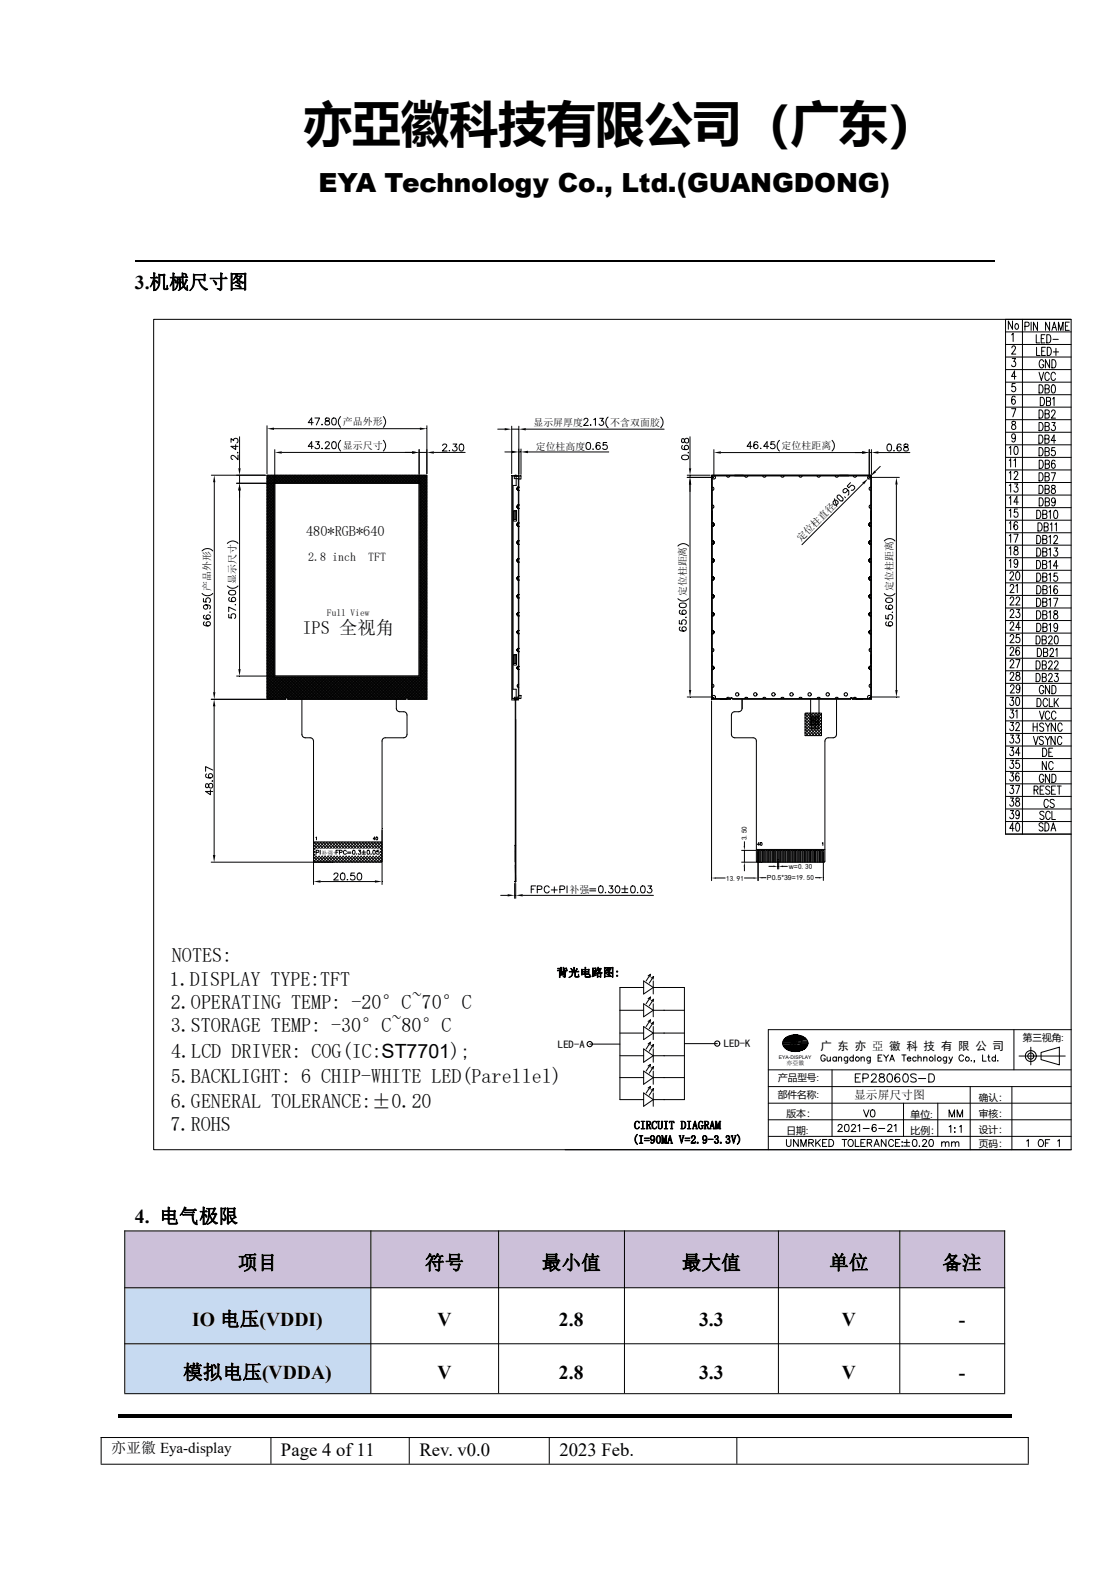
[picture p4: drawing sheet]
<svg xmlns="http://www.w3.org/2000/svg" width="210mm" height="297mm" viewBox="0 0 210 297" stroke-linecap="round" stroke-linejoin="round" font-family="sans-serif">
<defs><g id="words">
<text font-size="9.2" x="57.1" y="26.5">亦亞徽科技有限公司（广东）</text>
<text font-size="5" x="60" y="36.2">EYA Technology Co., Ltd.(GUANGDONG)</text>
<g font-size="3.8">
<text x="31.9" y="185.7">1.DISPLAY TYPE:TFT</text>
<text x="32.4" y="181.2">NOTES:</text>
<text x="32.2" y="190.1">2.OPERATING TEMP: -20°C~70°C</text>
<text x="32.2" y="194.4">3.STORAGE TEMP: -30°C~80°C</text>
<text x="32.2" y="199.3">4.LCD DRIVER: COG(IC:ST7701);</text>
<text x="32.2" y="204.1">5.BACKLIGHT: 6 CHIP-WHITE LED(Parellel)</text>
<text x="32.2" y="208.6">6.GENERAL TOLERANCE:±0.20</text>
<text x="32.1" y="213">7.ROHS</text>
</g>
<g font-size="3.7">
<text x="25.4" y="54.4">3.机械尺寸图</text>
<text x="25.4" y="230.3">4. 电气极限</text>
<text x="44.8" y="239.1">项目</text>
<text x="80" y="239.1">符号</text>
<text x="102" y="239.1">最小值</text>
<text x="128.4" y="239.1">最大值</text>
<text x="156.2" y="239.1">单位</text>
<text x="177.5" y="239.1">备注</text>
<text x="36.2" y="249.7">IO 电压(VDDI)</text>
<text x="82.4" y="249.7">V</text>
<text x="105.3" y="249.7">2.8</text>
<text x="131.7" y="249.7">3.3</text>
<text x="158.5" y="249.7">V</text>
<text x="180.6" y="249.7">-</text>
<text x="34.5" y="259.7">模拟电压(VDDA)</text>
<text x="82.4" y="259.7">V</text>
<text x="105.3" y="259.7">2.8</text>
<text x="131.7" y="259.7">3.3</text>
<text x="158.5" y="259.7">V</text>
<text x="180.6" y="259.7">-</text>
</g>
<g font-size="3.5">
<text x="56.9" y="119.5">IPS 全视角</text>
<text x="52.9" y="274.1">Page 4 of11</text>
<text x="79" y="274.1">Rev. v0.0</text>
<text x="105.4" y="274.1">2023 Feb.</text>
</g>
<text font-size="2.8" x="21" y="273.7">亦亚徽 Eya-display</text>
<text font-size="2.7" x="57.7" y="100.9">480*RGB*640</text>
<g font-size="2.3">
<text x="58.1" y="105.6">2.8 inch</text>
<text x="69.3" y="105.6">TFT</text>
</g>
<g font-size="2.2">
<text x="104.8" y="183.9">背光电路图:</text>
<text x="154.5" y="197.7">广 东 亦 亞 徽 科 技 有 限 公 司</text>
<text x="160.9" y="207.1">显示屏尺寸图</text>
<text x="119.1" y="215.4">(I=90MA V=2.9-3.3V)</text>
<text x="119.4" y="212.6">CIRCUIT DIAGRAM</text>
</g>
<g font-size="2">
<text x="105.1" y="197.4">LED-A</text>
<text x="136.3" y="197.3">LED-K</text>
</g>
<g font-size="1.9">
<text x="64.6" y="80.1">产品外形</text>
<text x="100.5" y="80.2">显示屏厚度</text>
<text x="115" y="80.2">不含双面胶</text>
<text x="64.6" y="84.5">显示尺寸</text>
<text x="100.9" y="84.7">定位柱高度</text>
<text x="147.2" y="84.6">定位柱距离</text>
<text x="150.8" y="102.2" transform="rotate(-45 150.8 102.2)">定位柱直径</text>
<text x="39.7" y="111.3" transform="rotate(-90 39.7 111.3)">产品外形</text>
<text x="44.4" y="109.9" transform="rotate(-90 44.4 109.9)">显示尺寸</text>
<text x="129.3" y="112.3" transform="rotate(-90 129.3 112.3)">定位柱距离</text>
<text x="168.1" y="111.3" transform="rotate(-90 168.1 111.3)">定位柱距离</text>
<text x="107.3" y="168.2">补强</text>
</g>
<g font-size="1.8">
<text x="61.6" y="115.9">Full View</text>
<text x="192.6" y="196">第三视角:</text>
<text x="146.5" y="203.7">产品型号:</text>
<text x="146.5" y="206.8">部件名称:</text>
<text x="184.4" y="207.3">确认：</text>
<text x="148.1" y="213.5">日期:</text>
<text x="148.1" y="210.3">版本：</text>
<text x="171.5" y="210.5">单位:</text>
<text x="171.5" y="213.6">比例：</text>
<text x="184.4" y="210.3">审核：</text>
<text x="184.4" y="213.4">设计：</text>
<text x="184.4" y="216">页码：</text>
</g>
<g font-size="1.3">
<text x="140.7" y="158.3" transform="rotate(-90 140.7 158.3)">3.50</text>
<text x="136.8" y="165.9">13.91</text>
<text x="144.4" y="165.8">P0.5*39=19.50</text>
<text x="148.6" y="163.7">w=0.30</text>
</g>
<g font-size="1.1">
<text x="60.6" y="160.9">补强+</text>
<text x="148.2" y="200.6">亦亞徽</text>
</g>
<text font-size=".9" x="146.7" y="199.4">EYA-DISPLAY</text>
<g font-size=".6">
<text x="152.9" y="134.8">K</text>
<text x="153.6" y="134.8">A</text>
</g>
</g></defs>
<path d="M25.4 49.1h161.9" fill="none" stroke="#000" stroke-width=".25"/>
<g fill="none" stroke="#000" stroke-width=".19">
<path d="M59 79.6h-.9l.6-.9v1.3M59.3 78.7h.9l-.6 1.3M60.7 79.9l-.1 .1h.1M61.3 78.8v.2l.2 .2a.46 .46 0 0 1 .6 .3 .46 .46 0 0 1-.3 .6 .46 .46 0 0 1-.6-.3 .62 .62 0 0 1 .8-.6v-.4zM62.7 78.8h.5l.1 .5a.57 .57 0 0 1-.5 .7 .83 .83 0 0 1-.1-1.2zM64.2 78.5a1.36 1.36 0 0 0 0 2M72.2 78.5a1.36 1.36 0 0 1 0 2M110 79.1l.2-.3h.4l.1 .2-.1 .5-.7 .6h.9M111.2 80v.1l.1-.1M111.8 79l.3-.2v1.3M113 78.8h.6l-.3 .5a.44 .44 0 0 1 .3 .7 .44 .44 0 0 1-.8-.1M114.5 78.5a1.36 1.36 0 0 0 0 2.1"/>
<path d="M124.4 78.5a1.36 1.36 0 0 1 0 2.1M189.4 62.5h12.3M189.4 67.2h12.3M189.4 64.9h12.3M189.4 69.6h12.3M189.4 74.3h12.3M189.4 76.7h12.3M189.4 72h12.3M189.4 79h12.3M190.5 63.1l.3-.3v1.5M190.5 77h.8l-.5 1.5M190.6 65.5v-.1a.36 .36 0 0 1 .5-.2 .36 .36 0 0 1 .1 .5l-.7 1h.8"/>
<path d="M190.6 67.5h.7l-.4 .6a.45 .45 0 0 1 .4 .7 .45 .45 0 0 1-.8 0M190.6 79.4v.4a.57 .57 0 0 1 .7 .4 .57 .57 0 0 1-.3 .7 .49 .49 0 0 1-.5-.5 .49 .49 0 0 1 .6-.5l.1-.1a.3 .3 0 0 0-.2-.5zM190.7 60.5v1.5l-.8-1.5v1.5M191.2 72.2h-.6v.7a.46 .46 0 0 1 .6 .1 .46 .46 0 0 1 0 .6 .46 .46 0 0 1-.6 0l-.1-.1M191.2 74.8l-.3-.2a.93 .93 0 0 0 0 1.6 .45 .45 0 0 0 .4-.6 .45 .45 0 0 0-.6-.3l-.2 .3M191.3 61.1a.49 .49 0 0 1 .6 .2 .49 .49 0 0 1-.2 .6 .49 .49 0 0 1-.6-.2 .49 .49 0 0 1 .2-.6zM191.4 70.9h-.9l.6-1v1.5M192.6 60.1v97M193 61.5l.7-.1 .1-.2-.1-.5h-.7v1.5M194.2 60.7v1.5M195.2 63v1.6h.6M195.2 65.4v1.6h.7"/>
<path d="M195.4 60.7v1.5l-.7-1.5v1.5M195.7 70.1l.4 1.6 .5-1.6M195.7 72.5a.82 .82 0 0 1 .8 .4 .82 .82 0 0 1-.2 .9l-.2 .2h-.4zM195.7 77.2a.82 .82 0 0 1 .8 .5 .82 .82 0 0 1-.2 .8l-.2 .3h-.4zM195.7 79.6a.81 .81 0 0 1 .7 .4 .81 .81 0 0 1-.1 .9l-.2 .2h-.4zM195.9 74.8a.84 .84 0 0 1 .8 .6 .84 .84 0 0 1-.2 .9l-.6 .1zM196.1 63.8h.4M196.2 66.1h.4M196.6 68.1a.44 .44 0 0 0-.6-.3 .44 .44 0 0 0-.3 .6v.3a.45 .45 0 0 0 .5 .6 .45 .45 0 0 0 .4-.6h-.3M196.8 63h-.7v1.6h.7M196.8 73.2l.7-.1 .1-.5-.3-.1h-.5v1.5h.5l.3-.1v-.4l-.3-.3M196.8 77.9h.7l.1-.6-.3-.1h-.5v1.6h.5l.3-.2v-.4l-.3-.3"/>
<path d="M196.9 65.4h-.7v1.6h.7M197.1 75.6l.7-.1v-.6l-.7-.1v1.6l.7-.1 .1-.2a.36 .36 0 0 0-.3-.5M197.2 63h.3a.95 .95 0 0 1 0 1.6h-.3zM197.2 65.4a.81 .81 0 0 1 .8 .5 .81 .81 0 0 1-.2 1l-.6 .1zM197.6 70.5a.43 .43 0 0 0-.5-.4 .43 .43 0 0 0-.3 .6v.4a.43 .43 0 0 0 .3 .5 .43 .43 0 0 0 .5-.3M197.7 60.7v1.5l-.8-1.5v1.5M197.7 67.7v1.6l-.8-1.6v1.6M198.1 77.6v-.1a.36 .36 0 0 1 .5-.3 .36 .36 0 0 1 .1 .6l-.7 1h.8M198.1 62.2l.5-1.5 .4 1.5M198.1 67.7a.82 .82 0 0 1 .8 .5 .82 .82 0 0 1-.1 .9l-.3 .2h-.4zM198.1 79.6h.6l-.3 .6a.45 .45 0 0 1 .4 .6 .45 .45 0 0 1-.8 0M198.2 72.6l.2-.1a1.02 1.02 0 0 1 0 1.5h-.1a1.17 1.17 0 0 1-.1-1.4z"/>
<path d="M198.3 75.1l.2-.3v1.6M198.3 61.7h.6M198.3 63.9h1M198.4 66.3h1M198.8 70.5a.44 .44 0 0 0-.6-.4 .44 .44 0 0 0-.2 .6v.4a.44 .44 0 0 0 .2 .5 .44 .44 0 0 0 .6-.3M198.9 65.6v1.4M199.4 62.2v-1.5l.4 1.5 .4-1.5v1.5M200.7 61.4h.4M201.4 60.7h-.7v1.5h.7M201.7 60.1h-12.3v97h12.3M39.8 89.5h10.2M40.4 90.8v39.6"/>
<path d="M43.5 83.3v-.7l.5 .4a.44 .44 0 0 1 .7-.4 .44 .44 0 0 1-.1 .8M44.4 83.7v1l-.9-.6h1.3M44.6 91h6.9M44.8 85.2v.1h-.1M44.8 85.7v.9l-.6-.7-.4-.1-.2 .1-.1 .4 .3 .2M45.1 82.3v5.9M45.1 89.5v1.5M45.1 92.4v33.6M50.3 99.7l1.2 1.3M50.3 99.4l1.2 1.3M50.3 99.2l1.2 1.2M50.3 98.9l1.2 1.2"/>
<path d="M50.3 98.6l1.2 1.3M50.3 98.3l1.2 1.3M50.3 98l1.2 1.3M50.3 97.7l1.2 1.3M50.3 97.5l1.2 1.2M50.3 97.2l1.2 1.2M50.3 96.9l1.2 1.2M50.3 96.6l1.2 1.3M50.3 96.3l1.2 1.3M50.3 96l1.2 1.3M50.3 95.8l1.2 1.2M50.3 95.5l1.2 1.2"/>
<path d="M50.3 95.2l1.2 1.3M50.3 94.9l1.2 1.3M50.3 94.6l1.2 1.3M50.3 94.3l1.2 1.3M50.3 94.1l1.2 1.2M50.3 93.8l1.2 1.2M50.3 93.5l1.2 1.3M50.3 93.2l1.2 1.3M50.3 92.9l1.2 1.3M50.3 92.7l1.2 1.2M50.3 92.4l1.2 1.2M50.3 92.1l1.2 1.3"/>
<path d="M50.3 91.8l1.2 1.3M50.3 91.5l1.2 1.3M50.3 91.2l1.2 1.3M50.3 91l1.2 1.2M50.3 90.7l1.2 1.2M50.3 90.4l1.2 1.3M50.3 90.1l1.2 1.3M50.3 89.8l1.2 1.3M50.3 89.5l1.3 1.3M50.3 89.5h30.1M50.3 80.2v9M50.3 89.5v42.2"/>
<path d="M50.4 89.5l-.1 .1M50.5 89.5l1.4 1.3 1.3-1.3M50.7 89.5l-.4 .4M50.8 89.5l1.4 1.3 1.3-1.3M51 89.5l-.7 .7M51.1 89.5l1.3 1.3M51.2 89.5l-.9 .9M51.4 89.5l1.3 1.3 1.4-1.3M51.5 89.5l-1.2 1.2M51.5 90.8h27.6v36.7h-27.6zM51.5 90.9l-1.2 1.3M51.5 91.2l-1.2 1.2"/>
<path d="M51.5 91.5l-1.2 1.2M51.5 91.7l-1.2 1.3M51.5 92l-1.2 1.3M51.5 92.3l-1.2 1.3M51.5 92.6l-1.2 1.3M51.5 92.9l-1.2 1.2M51.5 93.2l-1.2 1.2M51.5 93.4l-1.2 1.3M51.5 93.7l-1.2 1.3M51.5 94l-1.2 1.3M51.5 94.3l-1.2 1.2M51.5 94.6l-1.2 1.2"/>
<path d="M51.5 94.8l-1.2 1.3M51.5 95.1l-1.2 1.3M51.5 95.4l-1.2 1.3M51.5 95.7l-1.2 1.2M51.5 96l-1.2 1.2M51.5 96.3l-1.2 1.2M51.5 96.5l-1.2 1.3M51.5 96.8l-1.2 1.3M51.5 97.1l-1.2 1.3M51.5 97.4l-1.2 1.2M51.5 97.7l-1.2 1.2M51.5 98l-1.2 1.2"/>
<path d="M51.5 98.2l-1.2 1.3M51.5 98.5l-1.2 1.3M51.5 98.8l-1.2 1.3M51.5 99.1l-1.2 1.3M51.5 99.4l-1.2 1.2M51.5 99.7l-1.2 1.2M51.5 99.9l-1.2 1.3M51.6 80.7h27.5M51.7 89.5l1.3 1.3 1.4-1.3M51.8 91h27.1v36.3h-27.1zM51.8 84.7v6.1M51.8 89.5l-1.5 1.5"/>
<path d="M52 89.5l1.3 1.3M52.1 89.5l-1.8 1.8M52.2 89.5l1.4 1.3 1.3-1.3M52.4 89.5l-2.1 2.1M52.5 89.5l1.4 1.3 1.3-1.3M52.7 89.5l-2.4 2.4M52.8 89.5l1.3 1.3M52.9 89.5l-1.3 1.3M53.1 89.5l1.3 1.3M53.1 85.2h24.5M53.4 89.5l1.3 1.3 1.3-1.3M53.6 89.5l1.4 1.3 1.3-1.3"/>
<path d="M53.8 89.5l-1.3 1.3M53.9 89.5l1.4 1.3M54.2 89.5l1.3 1.3 1.4-1.3M54.5 89.5l1.3 1.3 1.4-1.3M54.6 89.5l-1.3 1.3M54.8 89.5l1.3 1.3M55.1 89.5l1.3 1.3 1.3-1.3M55.3 89.5l1.4 1.3 1.3-1.3M55.5 89.5l-1.4 1.3M55.6 89.5l1.3 1.3M55.8 89.5l-1.4 1.3M55.9 89.5l1.3 1.3 1.4-1.3"/>
<path d="M56.2 89.5l1.3 1.3 1.4-1.3M56.5 89.5l1.3 1.3M56.6 89.5l-1.3 1.3M56.7 89.5l1.4 1.3 1.3-1.3M57 89.5l1.4 1.3 1.3-1.3M57.3 89.5l1.3 1.3M57.4 89.5l-1.3 1.3M57.6 89.5l1.3 1.3 1.4-1.3M57.9 89.5l1.3 1.3 1.4-1.3M58.2 89.5l1.3 1.3M58.3 89.5l-1.3 1.3M58.4 89.5l1.4 1.3 1.3-1.3"/>
<path d="M58.7 89.5l1.4 1.3 1.3-1.3M59 84.1h-.9l.6-.9v1.3M59 89.5l1.4 1.3 1.3-1.3M59.2 89.5l-1.4 1.3M59.3 89.5l1.4 1.3 1.3-1.3M59.5 83.2h.6l-.3 .5a.44 .44 0 0 1 .3 .7 .44 .44 0 0 1-.8-.2M59.6 89.5l1.3 1.3 1.4-1.3M59.9 89.5l1.3 1.3 1.4-1.3M60 89.5l-1.3 1.3M60.1 89.5l1.4 1.3 1.3-1.3M60.4 89.5l1.4 1.3 1.3-1.3M60.7 84.4h-.1h.1"/>
<path d="M60.7 89.5l1.4 1.3 1.3-1.3M60.9 89.5l-1.4 1.3M61 89.5l1.4 1.3 1.3-1.3M61.3 83.5a.4 .4 0 0 1 .3-.3 .4 .4 0 0 1 .4 .2l-.1 .5-.7 .6h.9M61.3 89.5l1.3 1.3 1.4-1.3M61.6 89.5l1.3 1.3 1.4-1.3M61.9 89.5l1.3 1.3 1.3-1.3M62.1 89.5l1.4 1.3 1.3-1.3M62.4 89.5l1.4 1.3 1.3-1.3M62.7 83.2h.5l.1 .5a.57 .57 0 0 1-.5 .8 .83 .83 0 0 1-.1-1.3zM62.7 89.5l1.3 1.3 1.4-1.3M63 89.5l1.3 1.3 1.4-1.3"/>
<path d="M63.3 89.5l1.3 1.3 1.3-1.3M63.5 89.5l1.4 1.3 1.3-1.3M63.8 89.5l1.4 1.3 1.3-1.3M64.1 89.5l1.3 1.3 1.4-1.3M64.2 82.9a1.36 1.36 0 0 0 0 2M64.4 89.5l1.3 1.3 1.4-1.3M64.7 89.5l1.3 1.3 1.3-1.3M65 89.5l1.3 1.3 1.3-1.3M65.2 89.5l1.4 1.3 1.3-1.3M65.5 89.5l1.4 1.3 1.3-1.3M65.8 89.5l1.3 1.3 1.4-1.3M66.1 89.5l1.3 1.3 1.4-1.3"/>
<path d="M66.4 89.5l1.3 1.3 1.4-1.3M66.6 89.5l1.4 1.3 1.3-1.3M66.9 89.5l1.4 1.3 1.3-1.3M67.2 89.5l1.4 1.3 1.3-1.3M67.5 89.5l1.3 1.3 1.4-1.3M67.8 89.5l1.3 1.3 1.4-1.3M68.1 89.5l1.3 1.3 1.4-1.3M68.3 89.5l1.4 1.3 1.3-1.3M68.6 89.5l1.4 1.3 1.3-1.3M68.9 89.5l1.4 1.3 1.3-1.3M69.2 89.5l1.4 1.3 1.3-1.3M69.5 89.5l1.3 1.3 1.4-1.3"/>
<path d="M69.8 89.5l1.3 1.3 1.4-1.3M70 89.5l1.4 1.3 1.3-1.3M70.3 89.5l1.4 1.3 1.3-1.3M70.6 89.5l1.4 1.3 1.3-1.3M70.9 89.5l1.4 1.3 1.3-1.3M71.2 89.5l1.3 1.3 1.4-1.3M71.5 89.5l1.3 1.3 1.4-1.3M71.8 89.5l1.3 1.3 1.3-1.3M72 89.5l1.4 1.3 1.3-1.3M72.2 82.9a1.36 1.36 0 0 1 0 2M72.3 89.5l1.4 1.3 1.3-1.3M72.6 89.5l1.3 1.3 1.4-1.3"/>
<path d="M72.9 89.5l1.3 1.3 1.4-1.3M73.2 89.5l1.3 1.3 1.3-1.3M73.5 89.5l1.3 1.3 1.3-1.3M73.7 89.5l1.4 1.3 1.3-1.3M74 89.5l1.3 1.3 1.4-1.3M74.3 89.5l1.3 1.3 1.4-1.3M74.6 89.5l1.3 1.3M74.9 89.5l1.3 1.3 1.3-1.3M75.1 89.5l1.4 1.3 1.3-1.3M75.4 89.5l1.3 1.3M75.7 89.5l1.3 1.3 1.4-1.3M76 89.5l1.3 1.3 1.4-1.3"/>
<path d="M76.3 89.5l1.3 1.3M76.5 89.5l1.4 1.3 1.3-1.3M76.8 89.5l1.4 1.3 1.3-1.3M77.1 89.5l1.3 1.3M77.2 89.5l-1.3 1.3M77.4 89.5l1.3 1.3 1.4-1.3M77.7 89.5l1.3 1.3 1.4-1.3M78 89.5l2.4 2.4M78.1 89.5l-1.3 1.3M78.2 89.5l2.2 2.2M78.5 89.5l1.9 1.9M78.8 89.5l1.6 1.6"/>
<path d="M78.9 89.5l-1.3 1.3M78.9 85.2h1.5M78.9 84.7v6.1M79.1 89.5l1.3 1.3M79.1 99.7l1.3 1.3M79.1 99.4l1.3 1.3M79.1 99.2l1.3 1.2M79.1 98.9l1.3 1.2M79.1 98.6l1.3 1.3M79.1 98.3l1.3 1.3M79.1 98l1.3 1.3M79.1 97.7l1.3 1.3"/>
<path d="M79.1 97.5l1.3 1.2M79.1 97.2l1.3 1.2M79.1 96.9l1.3 1.2M79.1 96.6l1.3 1.3M79.1 96.3l1.3 1.3M79.1 96l1.3 1.3M79.1 95.8l1.3 1.2M79.1 95.5l1.3 1.2M79.1 95.2l1.3 1.3M79.1 94.9l1.3 1.3M79.1 94.6l1.3 1.3M79.1 94.3l1.3 1.3"/>
<path d="M79.1 94.1l1.3 1.2M79.1 93.8l1.3 1.2M79.1 93.5l1.3 1.3M79.1 93.2l1.3 1.3M79.1 92.9l1.3 1.3M79.1 92.7l1.3 1.2M79.1 92.4l1.3 1.2M79.1 92.1l1.3 1.3M79.1 91.8l1.3 1.3M79.1 91.5l1.3 1.3M79.1 91.2l1.3 1.3M79.1 91l1.3 1.2"/>
<path d="M79.4 89.5l1 1M79.7 89.5l.7 .7M79.8 89.5l-1.3 1.3M79.9 89.5l.5 .4M80.2 89.5l.2 .2M80.4 89.8l-1.3 1.2M80.4 90l-1.3 1.3M80.4 90.3l-1.3 1.3M80.4 90.6l-1.3 1.3M80.4 90.9l-1.3 1.3M80.4 91.2l-1.3 1.2M80.4 91.5l-1.3 1.2"/>
<path d="M80.4 91.7l-1.3 1.3M80.4 92l-1.3 1.3M80.4 92.3l-1.3 1.3M80.4 92.6l-1.3 1.3M80.4 92.9l-1.3 1.2M80.4 93.2l-1.3 1.2M80.4 93.4l-1.3 1.3M80.4 93.7l-1.3 1.3M80.4 94l-1.3 1.3M80.4 94.3l-1.3 1.2M80.4 94.6l-1.3 1.2M80.4 94.8l-1.3 1.3"/>
<path d="M80.4 95.1l-1.3 1.3M80.4 95.4l-1.3 1.3M80.4 95.7l-1.3 1.2M80.4 96l-1.3 1.2M80.4 96.2l-1.3 1.3M80.4 96.5l-1.3 1.3M80.4 96.8l-1.3 1.3M80.4 97.1l-1.3 1.3M80.4 97.4l-1.3 1.2M80.4 97.7l-1.3 1.2M80.4 98l-1.3 1.2M80.4 98.2l-1.3 1.3"/>
<path d="M80.4 98.5l-1.3 1.3M80.4 98.8l-1.3 1.3M80.4 99.1l-1.3 1.3M80.4 99.4l-1.3 1.2M80.4 99.7l-1.3 1.2M80.4 99.9l-1.3 1.3M80.4 80.2v9M80.4 89.5v42.2h-3.6M81.7 85.2h5.9M83.4 83.9l.1-.2 .4-.1 .2 .1v.3l-.8 .9h.9M84.6 84.8l.1 .1M85.3 83.6h.7l-.3 .5a.44 .44 0 0 1 .3 .7 .44 .44 0 0 1-.8-.1"/>
<path d="M86.7 83.7a.46 .46 0 0 1 .6 .2l.1 .3a.57 .57 0 0 1-.5 .7 .85 .85 0 0 1-.2-1.2zM93.7 80.8h1.4M95.1 85.1h1.3M96.4 80.3v8.9M96.4 80.8h1.3M96.5 89.6v42h1.2v-42h-1.3v42.2h1.2l-.7-.1M96.7 96.2h.6v1.9h-.6zM96.8 96.2h.4v1.7h-.4zM97 96.2v1.7M97.6 89.6l-.7 .1M97.7 91.7l-.3 .3 .1 .3 .2 .1M97.7 95.1l-.3 .3 .1 .2 .2 .2"/>
<path d="M97.7 98.5l-.3 .3 .1 .2 .2 .1M97.7 89.6h.4v.6h-.4zM97.7 80.3v9.1M97.7 85.1h.4M98.1 84.6v4.8M99 80.8h26.1M99.4 85.1h15.3M110.6 83.4l.3-.1a.75 .75 0 0 1 0 1.4h-.2a.82 .82 0 0 1-.1-1.3zM111.7 84.5v.2l.1-.1M113 83.5v-.1a.46 .46 0 0 0-.7 .2v.9a.41 .41 0 0 0 .7 0 .41 .41 0 0 0-.2-.6 .41 .41 0 0 0-.5 .3M114.3 83.3h-.7v.6a.47 .47 0 0 1 .7 0 .47 .47 0 0 1-.1 .7 .47 .47 0 0 1-.7-.2M128.4 85.9l.5-.2a.57 .57 0 0 1 .8 .5 .71 .71 0 0 1-.7 .4 .71 .71 0 0 1-.6-.5z"/>
<path d="M128.4 82.7v.6l.3 .1 .2-.2a.46 .46 0 0 1 .2-.7 .46 .46 0 0 1 .6 .3 .46 .46 0 0 1-.3 .6h-.1a.69 .69 0 0 1-.5-.7zM128.6 83.9l-.2 .1a.46 .46 0 0 0 .2 .6h.9a.41 .41 0 0 0 .1-.6 .41 .41 0 0 0-.7 .1 .41 .41 0 0 0 .4 .6M129.4 89.5h4.4M129.4 89.9h4.8M129.6 85.2l.1 .1h-.1M130 82.3v5.9M130 89.5v.4M130 91.3v38.7M134 96.2h.1v1.7h-.1zM134.1 91.7l.4 .3-.1 .2-.3 .2M134.1 95.1l.4 .2-.1 .4-.3 .1M134.1 98.5l.4 .2-.1 .3-.3 .1"/>
<path d="M134.1 89.6v42h29.9v-42M134.5 84.7v4.9M135.8 85.2h26.6M136.8 89.6l.3 .3 .3-.1 .1-.2M138.4 89.5h1.6v.1h-1.6zM140.2 89.6l.3 .3 .2-.1 .2-.2M141.6 84.1h-.9l.6-.9v1.3M142.7 83.4l-.1-.2a.42 .42 0 0 0-.6 .3v.8a.41 .41 0 0 0 .7 .1 .41 .41 0 0 0-.2-.7 .41 .41 0 0 0-.5 .4M143.3 84.4h.1M143.7 89.6l.2 .3 .3-.1 .1-.2M144.8 84.1h-1l.7-.9v1.3M145.8 83.2h-.6v.5a.48 .48 0 0 1 .7 .1 .48 .48 0 0 1-.1 .7 .48 .48 0 0 1-.7-.2"/>
<path d="M146.8 82.9a1.37 1.37 0 0 0 0 2M147.1 89.6l.2 .3 .3-.1 .1-.2M150.5 89.6l.2 .3 .3-.1 .1-.2M153.9 89.6l.2 .3h.2l.2-.3M156.7 82.9a1.37 1.37 0 0 1 0 2M156.9 94.5l.3-.3h.3l.4 .3v.3l-.4 .3h-.3l-.3-.3zM157.2 93.9l.4 1.5M157.3 89.6l.2 .3 .3-.1 .1-.2M157.7 93.4l.2-.2h.2l.7 .7v.3l-.5 .1-.6-.6zM158.1 89.5h1.7v.1h-1.7zM159.1 93.6l.2 .1M159.7 92.3l-.4 .5h-.4l-.1-.5 .3-.3h.3l.5 .5v.6l-.2 .2"/>
<path d="M160.2 90.9l-.6 .6 .3 .4 .4-.5h.4l.3 .3v.3l-.3 .3h-.4M160.7 89.6l.2 .3 .3-.1 .1-.2M162.6 91.1l-11.6 11.5M163.7 84.7v4.9M163.7 85.2h.4M163.9 89.7l-.4 .4M164 89.9h5.4M164 96.2h.1v1.7h-.1zM164 91.7l-.3 .3 .1 .2 .2 .2M164 95.1l-.3 .2 .1 .4 .2 .1M164 98.5l-.3 .2v.3l.3 .1M164.1 84.7v4.6"/>
<path d="M165.4 85.2h6M165.8 87.8l-.9 1M167.3 83.7a.42 .42 0 0 1 .6 .2v.5l-.1 .5a.46 .46 0 0 1-.7-.2v-.5zM168.4 84.8v.1h.1M168.8 91.3v38.7M169.7 83.8v-.1a.44 .44 0 0 0-.7 .2v.9a.41 .41 0 0 0 .7 0 .41 .41 0 0 0-.2-.6 .41 .41 0 0 0-.5 .3M170.3 83.7v.4l.4 .1a.37 .37 0 0 1 .4 .3 .37 .37 0 0 1-.3 .4h-.5l-.1-.2a.66 .66 0 0 1 .8-.6v-.3a.5 .5 0 0 0-.7-.1zM189.4 81.4h12.3M189.4 83.8h12.3M189.4 86.1h12.3M189.4 90.9h12.3M189.4 93.2h12.3"/>
<path d="M189.4 88.5h12.3M189.4 95.6h12.3M189.4 98h12.3M190.1 84.4l.3-.3v1.5M190.1 89.1l.3-.3v1.5M190.1 93.8l.3-.3v1.5M190.1 91.4l.3-.3v1.6M190.1 86.7l.3-.3v1.6M190.1 96.2l.3-.3v1.5M190.1 98.5l.3-.3v1.6M191 86.7l.3-.3v1.6M191 89.1a.36 .36 0 0 1 .6-.3 .36 .36 0 0 1 0 .6l-.6 .9h.8"/>
<path d="M191.1 91.1h.6l-.3 .6a.45 .45 0 0 1 .4 .7 .45 .45 0 0 1-.8 0M191.1 84.1h.3a1.01 1.01 0 0 1 0 1.5h-.1a1.23 1.23 0 0 1-.2-1.5zM191.3 82.2l-.2 .4a.43 .43 0 0 1-.6-.4 .43 .43 0 0 1 .6-.4l.2 .4a.77 .77 0 0 1-.5 1l-.2-.2M191.6 95.9h-.5l-.1 .6a.46 .46 0 0 1 .6 .1 .46 .46 0 0 1 0 .6 .46 .46 0 0 1-.6 .1v-.2M191.6 98.5l-.3-.3a.97 .97 0 0 0 .1 1.6 .45 .45 0 0 0 .3-.6 .45 .45 0 0 0-.6-.3l-.1 .4M191.8 94.6h-.8l.5-1.1v1.5M195.3 96.1a.82 .82 0 0 1 .7 .5 .82 .82 0 0 1-.1 .8l-.3 .2h-.3zM195.5 98.5a.84 .84 0 0 1 .8 .5 .84 .84 0 0 1-.2 1h-.6zM195.7 81.9h.4a.95 .95 0 0 1 0 1.6h-.4zM195.7 84.3h.4a.95 .95 0 0 1 0 1.5h-.4zM195.7 89h.4a.95 .95 0 0 1 0 1.6h-.4zM195.7 91.4h.4a.95 .95 0 0 1 0 1.5h-.4z"/>
<path d="M195.7 86.7h.4a.95 .95 0 0 1 0 1.5h-.4zM195.7 93.8h.4a.93 .93 0 0 1 0 1.5h-.4zM196.4 96.9l.7-.1v-.6l-.2-.1h-.5v1.5h.5l.2-.1 .1-.3-.3-.3M196.7 99.2l.6-.1v-.5l-.6-.1v1.5h.6l.1-.5-.2-.3M196.8 82.7l.7-.1 .1-.2-.1-.4-.7-.1v1.6h.5l.2-.2 .1-.3-.3-.3M196.8 80.3l.7-.1 .1-.5-.3-.1h-.5v1.5h.5l.3-.1v-.4l-.3-.3M196.8 85h.7l.1-.3-.1-.3-.7-.1v1.5h.5l.3-.1v-.4l-.3-.3M196.8 89.8l.7-.1 .1-.2-.1-.4-.7-.1v1.6h.5l.3-.2v-.3l-.3-.3M196.8 92.1h.5l.3-.1-.1-.5-.7-.1v1.5h.5l.3-.1v-.4l-.3-.3M196.9 87.4l.6-.1 .2-.2-.2-.4h-.6v1.5h.5l.2-.1 .1-.4-.3-.3M196.9 94.5l.6-.1 .2-.2-.2-.4h-.6v1.5h.5l.2-.2 .1-.3-.3-.3M197.6 96.4l.2-.3v1.5"/>
<path d="M197.8 98.8l.3-.3v1.5M198 89h.8l-.6 1.6M198.1 91.5v.4a.57 .57 0 0 1 .6 .4 .57 .57 0 0 1-.2 .6 .49 .49 0 0 1-.5-.5 .49 .49 0 0 1 .6-.4l.1-.1a.3 .3 0 0 0-.2-.5zM198.6 96.2l.3-.1a1.02 1.02 0 0 1 0 1.5h-.1a1.13 1.13 0 0 1-.2-1.4zM198.7 84.3h-.6v.7a.46 .46 0 0 1 .6 0 .46 .46 0 0 1 0 .6 .46 .46 0 0 1-.6 .1l-.1-.1M198.7 86.9v-.2h-.3a.97 .97 0 0 0 0 1.5 .46 .46 0 0 0 .4-.5 .46 .46 0 0 0-.6-.4l-.2 .4M198.7 98.8l.3-.3v1.5M198.8 94.3l-.2 .3a.43 .43 0 0 1-.6-.4 .43 .43 0 0 1 .6-.4l.2 .5a.75 .75 0 0 1-.5 1l-.2-.2M198.8 83h-.8l.5-1.1v1.6M38.1 111.8a1.37 1.37 0 0 0 2 0M38.1 103.8a1.37 1.37 0 0 1 2 0M38.3 112.7v.6l.6 .1a.48 .48 0 0 1 0-.7 .48 .48 0 0 1 .7 .1 .48 .48 0 0 1-.2 .7"/>
<path d="M38.5 117.1l-.1 .1a.41 .41 0 0 0 .2 .6 .62 .62 0 0 0 .6 .2 .62 .62 0 0 0 .4-.6 .41 .41 0 0 0-.4-.3 .41 .41 0 0 0-.4 .4 .41 .41 0 0 0 .4 .4M38.5 115.9h-.1a.41 .41 0 0 0 .2 .6h.9a.41 .41 0 0 0 0-.6 .41 .41 0 0 0-.6 .1 .41 .41 0 0 0 .3 .6M38.8 113.9a.41 .41 0 0 1 .3 .6 .41 .41 0 0 1-.6 .1 .41 .41 0 0 1 0-.6l.3-.1a.6 .6 0 0 1 .8 .5l-.1 .3M39.6 115.2l-.1 .1M42.8 110.4a1.37 1.37 0 0 0 2 0M42.8 102.4a1.31 1.31 0 0 1 2 0M43.1 115.7v.6l.5 .1a.47 .47 0 0 1 0-.7 .47 .47 0 0 1 .7 .1 .47 .47 0 0 1-.1 .7M43.1 111.3l.5-.1a.57 .57 0 0 1 .8 .4v.1a.75 .75 0 0 1-1.3 0zM43.3 112.5l-.2 .1a.42 .42 0 0 0 .2 .6h.9a.41 .41 0 0 0 .1-.6 .41 .41 0 0 0-.7 .1 .41 .41 0 0 0 .4 .6M44.3 113.8v.1M44.4 114.9l-1.3-.6v.9M50.3 119.8l1.2 1.3"/>
<path d="M50.3 119.5l1.2 1.3M50.3 119.3l1.2 1.2M50.3 119l1.2 1.2M50.3 118.7l1.2 1.2M50.3 118.4l1.2 1.3M50.3 118.1l1.2 1.3M50.3 117.8l1.2 1.3M50.3 117.6l1.2 1.2M50.3 117.3l1.2 1.2M50.3 117l1.2 1.2M50.3 116.7l1.2 1.3M50.3 116.4l1.2 1.3"/>
<path d="M50.3 116.1l1.2 1.3M50.3 115.8l1.2 1.3M50.3 115.6l1.2 1.2M50.3 115.3l1.2 1.2M50.3 115l1.2 1.3M50.3 114.7l1.2 1.3M50.3 114.4l1.2 1.3M50.3 114.2l1.2 1.2M50.3 113.9l1.2 1.2M50.3 113.6l1.2 1.3M50.3 113.3l1.2 1.3M50.3 113l1.2 1.3"/>
<path d="M50.3 112.8l1.2 1.2M50.3 112.5l1.2 1.2M50.3 112.2l1.2 1.3M50.3 111.9l1.2 1.3M50.3 111.6l1.2 1.3M50.3 111.3l1.2 1.3M50.3 111.1l1.2 1.2M50.3 110.8l1.2 1.2M50.3 110.5l1.2 1.2M50.3 110.2l1.2 1.3M50.3 109.9l1.2 1.3M50.3 109.6l1.2 1.3"/>
<path d="M50.3 109.4l1.2 1.2M50.3 109.1l1.2 1.2M50.3 108.8l1.2 1.2M50.3 108.5l1.2 1.3M50.3 108.2l1.2 1.3M50.3 107.9l1.2 1.3M50.3 107.6l1.2 1.3M50.3 107.4l1.2 1.2M50.3 107.1l1.2 1.2M50.3 106.8l1.2 1.3M50.3 106.5l1.2 1.3M50.3 106.2l1.2 1.3"/>
<path d="M50.3 105.9l1.2 1.3M50.3 105.7l1.2 1.2M50.3 105.4l1.2 1.2M50.3 105.1l1.2 1.3M50.3 104.8l1.2 1.3M50.3 104.5l1.2 1.3M50.3 104.3l1.2 1.2M50.3 104l1.2 1.2M50.3 103.7l1.2 1.3M50.3 103.4l1.2 1.3M50.3 103.1l1.2 1.3M50.3 102.8l1.2 1.3"/>
<path d="M50.3 102.6l1.2 1.2M50.3 102.3l1.2 1.2M50.3 102l1.2 1.3M50.3 101.7l1.2 1.3M50.3 101.4l1.2 1.3M50.3 101.2l1.2 1.2M50.3 100.9l1.2 1.2M50.3 100.6l1.2 1.2M50.3 100.3l1.2 1.3M50.3 100l1.2 1.3M51.5 100.2l-1.2 1.3M51.5 100.5l-1.2 1.3"/>
<path d="M51.5 100.8l-1.2 1.3M51.5 101.1l-1.2 1.2M51.5 101.4l-1.2 1.2M51.5 101.7l-1.2 1.2M51.5 101.9l-1.2 1.3M51.5 102.2l-1.2 1.3M51.5 102.5l-1.2 1.3M51.5 102.8l-1.2 1.2M51.5 103.1l-1.2 1.2M51.5 103.3l-1.2 1.3M51.5 103.6l-1.2 1.3M51.5 103.9l-1.2 1.3"/>
<path d="M51.5 104.2l-1.2 1.2M51.5 104.5l-1.2 1.2M51.5 104.7l-1.2 1.3M51.5 105l-1.2 1.3M51.5 105.3l-1.2 1.3M51.5 105.6l-1.2 1.3M51.5 105.9l-1.2 1.2M51.5 106.2l-1.2 1.2M51.5 106.4l-1.2 1.3M51.5 106.7l-1.2 1.3M51.5 107l-1.2 1.3M51.5 107.3l-1.2 1.3"/>
<path d="M51.5 107.6l-1.2 1.2M51.5 107.9l-1.2 1.2M51.5 108.1l-1.2 1.3M51.5 108.4l-1.2 1.3M51.5 108.7l-1.2 1.3M51.5 109l-1.2 1.3M51.5 109.3l-1.2 1.2M51.5 109.6l-1.2 1.2M51.5 109.9l-1.2 1.2M51.5 110.1l-1.2 1.3M51.5 110.4l-1.2 1.3M51.5 110.7l-1.2 1.3"/>
<path d="M51.5 111l-1.2 1.2M51.5 111.3l-1.2 1.2M51.5 111.6l-1.2 1.2M51.5 111.8l-1.2 1.3M51.5 112.1l-1.2 1.3M51.5 112.4l-1.2 1.3M51.5 112.7l-1.2 1.2M51.5 113l-1.2 1.2M51.5 113.2l-1.2 1.3M51.5 113.5l-1.2 1.3M51.5 113.8l-1.2 1.3M51.5 114.1l-1.2 1.3"/>
<path d="M51.5 114.4l-1.2 1.2M51.5 114.6l-1.2 1.3M51.5 114.9l-1.2 1.3M51.5 115.2l-1.2 1.3M51.5 115.5l-1.2 1.3M51.5 115.8l-1.2 1.2M51.5 116.1l-1.2 1.2M51.5 116.3l-1.2 1.3M51.5 116.6l-1.2 1.3M51.5 116.9l-1.2 1.3M51.5 117.2l-1.2 1.3M51.5 117.5l-1.2 1.2"/>
<path d="M51.5 117.8l-1.2 1.2M51.5 118.1l-1.2 1.2M51.5 118.3l-1.2 1.3M51.5 118.6l-1.2 1.3M51.5 118.9l-1.2 1.3M51.5 119.2l-1.2 1.2M51.5 119.5l-1.2 1.2M51.5 119.8l-1.2 1.2M79.1 119.8l1.3 1.3M79.1 119.5l1.3 1.3M79.1 119.3l1.3 1.2M79.1 119l1.3 1.2"/>
<path d="M79.1 118.7l1.3 1.2M79.1 118.4l1.3 1.3M79.1 118.1l1.3 1.3M79.1 117.8l1.3 1.3M79.1 117.6l1.3 1.2M79.1 117.3l1.3 1.2M79.1 117l1.3 1.2M79.1 116.7l1.3 1.3M79.1 116.4l1.3 1.3M79.1 116.1l1.3 1.3M79.1 115.8l1.3 1.3M79.1 115.6l1.3 1.2"/>
<path d="M79.1 115.3l1.3 1.2M79.1 115l1.3 1.3M79.1 114.7l1.3 1.3M79.1 114.4l1.3 1.3M79.1 114.2l1.3 1.2M79.1 113.9l1.3 1.2M79.1 113.6l1.3 1.3M79.1 113.3l1.3 1.3M79.1 113l1.3 1.3M79.1 112.8l1.3 1.2M79.1 112.5l1.3 1.2M79.1 112.2l1.3 1.3"/>
<path d="M79.1 111.9l1.3 1.3M79.1 111.6l1.3 1.3M79.1 111.3l1.3 1.3M79.1 111.1l1.3 1.2M79.1 110.8l1.3 1.2M79.1 110.5l1.3 1.2M79.1 110.2l1.3 1.3M79.1 109.9l1.3 1.3M79.1 109.6l1.3 1.3M79.1 109.4l1.3 1.2M79.1 109.1l1.3 1.2M79.1 108.8l1.3 1.2"/>
<path d="M79.1 108.5l1.3 1.3M79.1 108.2l1.3 1.3M79.1 107.9l1.3 1.3M79.1 107.6l1.3 1.3M79.1 107.4l1.3 1.2M79.1 107.1l1.3 1.2M79.1 106.8l1.3 1.3M79.1 106.5l1.3 1.3M79.1 106.2l1.3 1.3M79.1 105.9l1.3 1.3M79.1 105.7l1.3 1.2M79.1 105.4l1.3 1.2"/>
<path d="M79.1 105.1l1.3 1.3M79.1 104.8l1.3 1.3M79.1 104.5l1.3 1.3M79.1 104.3l1.3 1.2M79.1 104l1.3 1.2M79.1 103.7l1.3 1.3M79.1 103.4l1.3 1.3M79.1 103.1l1.3 1.3M79.1 102.8l1.3 1.3M79.1 102.6l1.3 1.2M79.1 102.3l1.3 1.2M79.1 102l1.3 1.3"/>
<path d="M79.1 101.7l1.3 1.3M79.1 101.4l1.3 1.3M79.1 101.2l1.3 1.2M79.1 100.9l1.3 1.2M79.1 100.6l1.3 1.2M79.1 100.3l1.3 1.3M79.1 100l1.3 1.3M80.4 100.2l-1.3 1.3M80.4 100.5l-1.3 1.3M80.4 100.8l-1.3 1.3M80.4 101.1l-1.3 1.2M80.4 101.4l-1.3 1.2"/>
<path d="M80.4 101.7l-1.3 1.2M80.4 101.9l-1.3 1.3M80.4 102.2l-1.3 1.3M80.4 102.5l-1.3 1.3M80.4 102.8l-1.3 1.2M80.4 103.1l-1.3 1.2M80.4 103.3l-1.3 1.3M80.4 103.6l-1.3 1.3M80.4 103.9l-1.3 1.3M80.4 104.2l-1.3 1.2M80.4 104.5l-1.3 1.2M80.4 104.7l-1.3 1.3"/>
<path d="M80.4 105l-1.3 1.3M80.4 105.3l-1.3 1.3M80.4 105.6l-1.3 1.3M80.4 105.9l-1.3 1.2M80.4 106.2l-1.3 1.2M80.4 106.4l-1.3 1.3M80.4 106.7l-1.3 1.3M80.4 107l-1.3 1.3M80.4 107.3l-1.3 1.3M80.4 107.6l-1.3 1.2M80.4 107.9l-1.3 1.2M80.4 108.1l-1.3 1.3"/>
<path d="M80.4 108.4l-1.3 1.3M80.4 108.7l-1.3 1.3M80.4 109l-1.3 1.3M80.4 109.3l-1.3 1.2M80.4 109.6l-1.3 1.2M80.4 109.9l-1.3 1.2M80.4 110.1l-1.3 1.3M80.4 110.4l-1.3 1.3M80.4 110.7l-1.3 1.3M80.4 111l-1.3 1.2M80.4 111.3l-1.3 1.2M80.4 111.6l-1.3 1.2"/>
<path d="M80.4 111.8l-1.3 1.3M80.4 112.1l-1.3 1.3M80.4 112.4l-1.3 1.3M80.4 112.7l-1.3 1.2M80.4 113l-1.3 1.2M80.4 113.2l-1.3 1.3M80.4 113.5l-1.3 1.3M80.4 113.8l-1.3 1.3M80.4 114.1l-1.3 1.3M80.4 114.4l-1.3 1.2M80.4 114.6l-1.3 1.3M80.4 114.9l-1.3 1.3"/>
<path d="M80.4 115.2l-1.3 1.3M80.4 115.5l-1.3 1.3M80.4 115.8l-1.3 1.2M80.4 116.1l-1.3 1.2M80.4 116.3l-1.3 1.3M80.4 116.6l-1.3 1.3M80.4 116.9l-1.3 1.3M80.4 117.2l-1.3 1.3M80.4 117.5l-1.3 1.2M80.4 117.8l-1.3 1.2M80.4 118.1l-1.3 1.2M80.4 118.3l-1.3 1.3"/>
<path d="M80.4 118.6l-1.3 1.3M80.4 118.9l-1.3 1.3M80.4 119.2l-1.3 1.2M80.4 119.5l-1.3 1.2M80.4 119.8l-1.3 1.2M97.7 101.9l-.3 .2 .1 .3 .2 .1M97.7 105.2l-.3 .3 .1 .3 .2 .1M97.7 108.6l-.3 .3 .1 .2 .2 .1M97.7 112l-.3 .3 .1 .2 .2 .1M97.7 115.4l-.3 .2 .1 .3 .2 .1M97.7 118.7l-.3 .3 .1 .3 .2 .1M127.7 112.8a1.36 1.36 0 0 0 2 0"/>
<path d="M127.7 102.8a1.31 1.31 0 0 1 2 0M127.9 116.8v.7h.6a.47 .47 0 0 1 0-.7 .47 .47 0 0 1 .7 .1 .47 .47 0 0 1-.2 .7M128 113.7l.5-.1a.57 .57 0 0 1 .8 .5 .75 .75 0 0 1-1.4 0zM128.1 118.1l-.1 .1a.46 .46 0 0 0 .2 .6l.6 .1a.41 .41 0 0 0 .4-.6 .41 .41 0 0 0-.6-.2 .41 .41 0 0 0 0 .7l.2 .1M128.1 114.9l-.1 .1a.46 .46 0 0 0 .2 .6l.6 .1a.41 .41 0 0 0 .4-.5 .41 .41 0 0 0-.6-.3l-.2 .4 .1 .2 .3 .2M129.2 116.2l.1 .1h-.2M134.1 101.9l.4 .2-.1 .3-.3 .1M134.1 105.2l.4 .2-.1 .3-.3 .2M134.1 108.6l.4 .2-.1 .3-.3 .1M134.1 112l.4 .2-.1 .3-.3 .1M134.1 115.4l.4 .2-.1 .3-.3 .1M134.1 118.7l.4 .2-.1 .3-.3 .2"/>
<path d="M164 101.9l-.3 .2 .1 .3 .2 .1M164 105.2l-.3 .3v.2l.3 .2M164 108.6l-.3 .2 .1 .3 .2 .1M164 112l-.3 .2v.3l.3 .1M164 115.4l-.3 .2 .1 .3 .2 .1M164 118.7l-.3 .3v.2l.3 .2M166.6 111.8a1.36 1.36 0 0 0 2 0M166.6 101.9a1.36 1.36 0 0 1 2 0M166.8 115.9v.6l.6 .1a.47 .47 0 0 1 0-.7 .47 .47 0 0 1 .7 .1 .47 .47 0 0 1-.2 .6M166.9 112.8l.5-.2a.57 .57 0 0 1 .7 .5 .76 .76 0 0 1-1.3 0zM167 117.1l-.2 .4a.71 .71 0 0 0 .7 .4 .71 .71 0 0 0 .6-.4 .41 .41 0 0 0-.4-.4 .41 .41 0 0 0-.4 .4 .41 .41 0 0 0 .4 .4M167 114l-.2 .4a.71 .71 0 0 0 .7 .4 .71 .71 0 0 0 .6-.5 .4 .4 0 0 0-.4-.4 .4 .4 0 0 0-.4 .4 .4 .4 0 0 0 .4 .4"/>
<path d="M168.1 115.3h-.1M189.4 114.5h12.3M189.4 112.1h12.3M189.4 116.9h12.3M189.4 119.2h12.3M189.4 100.3h12.3M189.4 102.7h12.3M189.4 109.8h12.3M189.4 107.4h12.3M189.4 105h12.3M190.1 100.9l.3-.3v1.5M190.1 105.6l.3-.3v1.6"/>
<path d="M190.1 103.3l.3-.3v1.5M190.2 108l.2-.2 .3-.1 .2 .4-.7 1.1h.8M190.3 112.8v-.1a.36 .36 0 0 1 .5-.2 .36 .36 0 0 1 .1 .5l-.7 .9h.8M190.3 110.4a.36 .36 0 0 1 .5-.3 .36 .36 0 0 1 .1 .5l-.7 1h.8M190.3 115.1a.36 .36 0 0 1 .5-.3 .36 .36 0 0 1 .1 .6l-.7 .9h.8M190.3 119.9v-.1a.36 .36 0 0 1 .5-.3 .36 .36 0 0 1 .1 .6l-.7 .9h.8M190.3 117.5v-.1a.36 .36 0 0 1 .5-.2 .36 .36 0 0 1 .1 .5l-.7 1h.8M191 100.6h.8l-.6 1.5M191.1 103v.5a.6 .6 0 0 1 .6 .3 .6 .6 0 0 1-.1 .6 .48 .48 0 0 1-.7-.3 .48 .48 0 0 1 .6-.6h.1a.32 .32 0 0 0-.1-.5zM191.3 110.4l.3-.3v1.5M191.4 112.8v-.1a.36 .36 0 0 1 .5-.2 .36 .36 0 0 1 .1 .5l-.7 .9h.8M191.4 114.8h.7l-.4 .6a.44 .44 0 0 1 .4 .6 .44 .44 0 0 1-.8 0"/>
<path d="M191.5 107.8l.2-.1a1.01 1.01 0 0 1 0 1.5h-.1a1.18 1.18 0 0 1-.1-1.4zM191.7 105.8l-.2 .4a.43 .43 0 0 1-.5-.4 .43 .43 0 0 1 .5-.4l.2 .4a.77 .77 0 0 1-.4 1.1l-.3-.3M192 119.5h-.6v.7a.46 .46 0 0 1 .6 0 .46 .46 0 0 1 0 .6 .46 .46 0 0 1-.6 .1l-.1-.1M192.2 118.2h-.9l.6-1.1v1.6M195.1 119.8h.4a.93 .93 0 0 1 0 1.5h-.4zM195.2 105.6a.81 .81 0 0 1 .8 .4 .81 .81 0 0 1-.1 .9l-.3 .2h-.4zM195.2 112.7a.82 .82 0 0 1 .9 .5 .82 .82 0 0 1-.3 .9l-.6 .1zM195.2 115a.82 .82 0 0 1 .9 .6 .82 .82 0 0 1-.3 .9l-.6 .1zM195.3 100.8a.82 .82 0 0 1 .7 .5 .82 .82 0 0 1-.1 .9l-.3 .2h-.3zM195.3 103.2a.82 .82 0 0 1 .7 .5 .82 .82 0 0 1-.1 .8l-.3 .2h-.3zM195.3 107.9h.3a.95 .95 0 0 1 0 1.6h-.3zM195.3 110.3h.4a.95 .95 0 0 1 0 1.5h-.4z"/>
<path d="M195.3 117.4a.82 .82 0 0 1 .8 .5 .82 .82 0 0 1-.3 1h-.5zM196.4 106.3l.6-.1 .1-.5-.2-.1h-.5v1.5h.5l.2-.1 .1-.4-.3-.3M196.4 101.6l.7-.1v-.5l-.2-.2h-.5v1.6h.5l.2-.2 .1-.3-.3-.3M196.4 103.9h.7v-.6l-.2-.1h-.5v1.5h.5l.2-.1 .1-.4-.3-.3M196.4 108.7l.7-.1 .1-.2-.1-.4-.7-.1v1.6h.5l.2-.2 .1-.3-.3-.3M196.4 113.4l.7-.1 .1-.2-.1-.4h-.7v1.5h.5l.2-.1 .1-.4-.3-.3M196.4 115.8h.5l.2-.2v-.5l-.7-.1v1.6h.5l.2-.2 .1-.3-.3-.3M196.4 111h.7l.1-.3-.1-.3-.7-.1v1.5h.5l.3-.1v-.4l-.3-.3M196.4 118.1l.7-.1 .1-.2-.1-.3-.7-.1v1.5h.5l.3-.1v-.4l-.3-.3M197.5 105.9l.3-.3v1.5M197.6 101.1l.2-.3v1.6M197.6 103.5l.2-.3v1.5"/>
<path d="M197.6 108.2l.2-.3v1.6M197.6 113l.2-.3v1.5M197.6 115.3l.2-.3v1.6M197.6 110.6l.3-.3v1.5M197.6 117.7l.3-.3v1.5M198.4 112.7h.8l-.5 1.5M198.5 101.2v-.1a.36 .36 0 0 1 .5-.2 .36 .36 0 0 1 .1 .5l-.7 1h.8M198.6 103.2h.6l-.4 .6a.45 .45 0 0 1 .4 .7 .45 .45 0 0 1-.8 0M198.6 115.1v.4a.57 .57 0 0 1 .6 .4 .57 .57 0 0 1-.3 .7 .49 .49 0 0 1-.5-.5 .49 .49 0 0 1 .6-.5l.1-.1a.3 .3 0 0 0-.2-.5zM198.7 119.8h.3a.94 .94 0 0 1 .3 1.2l-.1 .2-.3 .1a1.17 1.17 0 0 1-.2-1.5zM199.1 107.9h-.5l-.1 .7a.46 .46 0 0 1 .6 .1 .46 .46 0 0 1 0 .6 .46 .46 0 0 1-.6 0l-.1-.1M199.1 110.5v-.1l-.3-.1a.97 .97 0 0 0 .1 1.5 .45 .45 0 0 0 .3-.5 .45 .45 0 0 0-.5-.3l-.2 .3"/>
<path d="M199.2 117.9l-.2 .4a.43 .43 0 0 1-.5-.4 .43 .43 0 0 1 .5-.4l.2 .4a.78 .78 0 0 1-.5 1l-.2-.2M199.3 106.6h-.9l.6-1v1.5M39.8 131.7h14l.1-.3 .3 .1v.2h22.3v-.2l.2-.1 .1 .3M40.3 133v28M44.6 127.3h6.9M50.3 128l3.5 3.6v.1M50.3 131.4l.3 .3M50.3 131.2l.5 .5M50.3 130.9l.8 .8M50.3 130.6l1.1 1.1M50.3 130.3l1.4 1.4M50.3 130l1.7 1.7"/>
<path d="M50.3 129.7l1.9 2M50.3 129.4l2.2 2.3M50.3 129.2l2.5 2.5M50.3 128.9l2.8 2.8M50.3 128.6l3.1 3.1M50.3 128.3l3.4 3.4M50.3 127.7l3.6 3.7M50.3 127.5l4.2 4.2M50.3 127.2l4.5 4.5M50.3 126.9l4.8 4.8M50.3 126.6l5.1 5.1M50.3 126.3l5.4 5.4"/>
<path d="M50.3 126l1.2 1.3M50.3 125.7l1.2 1.3M50.3 125.5l1.2 1.2M50.3 125.2l1.2 1.2M50.3 124.9l1.2 1.3M50.3 124.6l1.2 1.3M50.3 124.3l1.2 1.3M50.3 124.1l1.2 1.2M50.3 123.8l1.2 1.2M50.3 123.5l1.2 1.3M50.3 123.2l1.2 1.3M50.3 122.9l1.2 1.3"/>
<path d="M50.3 122.7l1.2 1.2M50.3 122.4l1.2 1.2M50.3 122.1l1.2 1.3M50.3 121.8l1.2 1.3M50.3 121.5l1.2 1.3M50.3 121.2l1.2 1.3M50.3 121l1.2 1.2M50.3 120.7l1.2 1.2M50.3 120.4l1.2 1.3M50.3 120.1l1.2 1.3M51.5 120l-1.2 1.3M51.5 120.3l-1.2 1.3"/>
<path d="M51.5 120.6l-1.2 1.3M51.5 120.9l-1.2 1.3M51.5 121.2l-1.2 1.2M51.5 121.5l-1.2 1.2M51.5 121.7l-1.2 1.3M51.5 122l-1.2 1.3M51.5 122.3l-1.2 1.3M51.5 122.6l-1.2 1.3M51.5 122.9l-1.2 1.2M51.5 123.1l-1.2 1.3M51.5 123.4l-1.2 1.3M51.5 123.7l-1.2 1.3"/>
<path d="M51.5 124l-1.2 1.3M51.5 124.3l-1.2 1.2M51.5 124.6l-1.2 1.2M51.5 124.8l-1.2 1.3M51.5 125.1l-1.2 1.3M51.5 125.4l-1.2 1.3M51.5 125.7l-1.2 1.2M51.5 126l-1.2 1.2M51.5 126.3l-1.2 1.2M51.5 126.5l-1.2 1.3M51.5 126.8l-1.2 1.3M51.5 127.1l-1.2 1.3"/>
<path d="M51.5 127.4l-1.2 1.2M51.7 127.5l-1.4 1.4M51.8 127.5l4.1 4.2M52 127.5l-1.7 1.7M52 127.5l4.2 4.2M52.3 127.5l-2 2M52.3 127.5l4.2 4.2M52.5 127.5l-2.2 2.3M52.6 127.5l4.2 4.2M52.8 127.5l-2.5 2.6M52.9 127.5l4.2 4.2M53.1 127.5l-2.8 2.9"/>
<path d="M53.2 127.5l4.2 4.2M53.4 127.5l-3.1 3.1M53.4 127.5l4.2 4.2M53.7 127.5l-3.4 3.4M53.7 127.5l4.2 4.2M54 127.5l-3.7 3.7M54 127.5l4.2 4.2M54.2 131.7h.1M54.3 127.5l-4 4M54.3 127.5l4.2 4.2M54.5 127.5l-4.2 4.2M54.6 127.5l4.2 4.2"/>
<path d="M54.6 131.7l4.2-4.2 4.2 4.2M54.8 127.5l-4.2 4.2M54.9 127.5l4.2 4.2M55.1 127.5l-4.2 4.2M55.2 127.5l4.1 4.2M55.4 127.5l-4.2 4.2M55.4 127.5l4.2 4.2M55.5 131.7l4.1-4.2 4.2 4.2M55.7 127.5l-4.2 4.2M55.7 127.5l4.2 4.2M56 127.5l-4.2 4.2M56 127.5l4.2 4.2"/>
<path d="M56.2 127.5l-4.2 4.2M56.3 127.5l4.2 4.2M56.5 127.5l-4.2 4.2M56.6 127.5l4.1 4.2M56.8 127.5l-4.2 4.2M56.9 127.5l4.1 4.2M57.1 127.5l-4.2 4.2M57.1 127.5l4.2 4.2M57.4 127.5l-4.2 4.2M57.4 127.5l4.2 4.2M57.7 127.5l-4.2 4.2M57.7 127.5l4.2 4.2"/>
<path d="M57.9 127.5l-3.8 3.9M58 127.5l4.1 4.2M58.2 127.5l-4 4M58.3 127.5l4.1 4.2M58.5 127.5l-4.2 4.2M58.6 127.5l4.1 4.2M59.1 127.5l-4.2 4.2M59.1 127.5l4.2 4.2M59.3 127.5l-4.1 4.2M59.4 127.5l4.2 4.2M59.9 127.5l-4.2 4.2M60 127.5l4.1 4.2"/>
<path d="M60 131.7l4.2-4.2 4.2 4.2M60.2 127.5l-4.2 4.2M60.2 127.5l4.2 4.2M60.5 127.5l-4.2 4.2M60.5 127.5l4.2 4.2M60.7 127.5l-4.1 4.2M60.8 127.5l4.2 4.2M60.8 131.7l4.2-4.2 4.2 4.2M61 127.5l-4.1 4.2v6.8l.5 .5h1.2l.3 .2 .2 .3v27.1M61.1 127.5l4.2 4.2M61.3 127.5l-4.1 4.2M61.4 127.5l4.1 4.2"/>
<path d="M61.6 127.5l-4.2 4.2M61.7 127.5l4.1 4.2M61.9 127.5l-4.2 4.2M61.9 127.5l4.2 4.2M62.2 127.5l-4.2 4.2M62.2 127.5l4.2 4.2M62.4 127.5l-4.1 4.2M62.5 127.5l4.2 4.2M62.7 127.5l-4.1 4.2M62.8 127.5l4.2 4.2M63 127.5l-4.2 4.2M63.1 127.5l4.2 4.2"/>
<path d="M63.3 127.5l-4.2 4.2M63.3 127.5l4.2 4.2M63.6 127.5l-4.2 4.2M63.6 127.5l4.2 4.2M63.9 127.5l-4.2 4.2M63.9 127.5l4.2 4.2M64.4 127.5l-4.2 4.2M64.5 127.5l4.2 4.2M64.7 127.5l-4.2 4.2M64.8 127.5l4.2 4.2M65.3 127.5l-4.2 4.2M65.3 127.5l4.2 4.2"/>
<path d="M65.4 131.7l4.1-4.2 4.2 4.2M65.6 127.5l-4.2 4.2M65.6 127.5l4.2 4.2M65.9 127.5l-4.2 4.2M65.9 127.5l4.2 4.2M66.1 127.5l-4.2 4.2M66.2 127.5l4.2 4.2M66.2 131.7l4.2-4.2 4.2 4.2M66.4 127.5l-4.2 4.2M66.5 127.5l4.1 4.2M66.7 127.5l-4.2 4.2M66.8 127.5l4.1 4.2"/>
<path d="M67 127.5l-4.2 4.2M67 127.5l4.2 4.2M67.3 127.5l-4.2 4.2M67.3 127.5l4.2 4.2M67.6 127.5l-4.2 4.2M67.6 127.5l4.2 4.2M67.8 127.5l-4.1 4.2M67.9 127.5l4.1 4.2M68.1 127.5l-4.2 4.2M68.2 127.5l4.1 4.2M68.4 127.5l-4.2 4.2M68.5 127.5l4.1 4.2"/>
<path d="M68.7 127.5l-4.2 4.2M68.7 127.5l4.2 4.2M69 127.5l-4.2 4.2M69 127.5l4.2 4.2M69.2 127.5l-4.1 4.2M69.3 127.5l4.2 4.2M69.8 127.5l-4.2 4.2M69.9 127.5l4.1 4.2M70.1 127.5l-4.2 4.2M70.1 127.5l4.2 4.2M70.6 127.5l-4.1 4.2M70.7 127.5l4.2 4.2"/>
<path d="M70.9 127.5l-4.1 4.2M71 127.5l4.2 4.2M71.2 127.5l-4.1 4.2M71.3 127.5l4.1 4.2M71.5 127.5l-4.2 4.2M71.6 127.5l4.1 4.2M71.6 131.7l4.2-4.2 4.2 4.2M71.8 127.5l-4.2 4.2M71.8 127.5l4.2 4.2M72.1 127.5l-4.2 4.2M72.1 127.5l4.2 4.2M72.3 127.5l-4.1 4.2"/>
<path d="M72.4 127.5l4.1 4.1-.1 .1M72.6 127.5l-4.1 4.2M72.7 127.5l3.9 3.9M72.9 127.5l-4.2 4.2M73 127.5l4.2 4.2M73.2 127.5l-4.2 4.2M73.2 127.5l4.2 4.2M73.5 127.5l-4.2 4.2M73.5 127.5l4.2 4.2M73.8 127.5l-4.2 4.2M73.8 127.5l4.2 4.2M74 127.5l-4.1 4.2"/>
<path d="M74.1 127.5l4.2 4.2M74.3 127.5l-4.2 4.2M74.4 127.5l4.2 4.2M74.6 127.5l-4.2 4.2M74.6 131.7v1.8l.2 .3 .4 .2 1.1 .1 .3 .4 .1 3.9-.2 .3-.4 .3h-3.7l-.4 .4v27.2M74.7 127.5l4.2 4.2M74.9 127.5l-4.2 4.2M74.9 127.5l4.2 4.2M75.2 127.5l-4.2 4.2M75.2 127.5l4.2 4.2M75.5 127.5l-4.2 4.2M75.5 127.5l4.2 4.2"/>
<path d="M76 127.5l-4.2 4.2M76.1 127.5l4.2 4.2M76.3 127.5l-4.2 4.2M76.4 127.5l4 4.1M76.6 127.5l-4.2 4.2M76.7 127.5l3.7 3.8M76.8 131.7h.1M76.9 127.5l-4.2 4.2M76.9 127.5l3.5 3.5M77.2 127.5l-4.2 4.2M77.2 127.5l3.2 3.2M77.5 127.5l-4.2 4.2"/>
<path d="M77.5 127.5l2.9 2.9M77.7 127.5l-4.2 4.2M77.8 127.5l2.6 2.6M78 127.5l-4.2 4.2M78.1 127.5l2.3 2.4M78.3 127.5l-4.2 4.2M78.4 127.5l2 2.1M78.6 127.5l-4.2 4.2M78.6 127.5l1.8 1.8M78.9 127.5l-4.2 4.2M78.9 127.5l1.5 1.5M79.1 127.5l1.3 1.2"/>
<path d="M79.1 127.2l1.3 1.2M79.1 126.9l1.3 1.2M79.1 126.6l1.3 1.3M79.1 126.3l1.3 1.3M79.1 126l1.3 1.3M79.1 125.8l1.3 1.2M79.1 125.5l1.3 1.2M79.1 125.2l1.3 1.2M79.1 124.9l1.3 1.3M79.1 124.6l1.3 1.3M79.1 124.3l1.3 1.3M79.1 124.1l1.3 1.2"/>
<path d="M79.1 123.8l1.3 1.2M79.1 123.5l1.3 1.3M79.1 123.2l1.3 1.3M79.1 122.9l1.3 1.3M79.1 122.7l1.3 1.2M79.1 122.4l1.3 1.2M79.1 122.1l1.3 1.3M79.1 121.8l1.3 1.3M79.1 121.5l1.3 1.3M79.1 121.2l1.3 1.3M79.1 121l1.3 1.2M79.1 120.7l1.3 1.2"/>
<path d="M79.1 120.4l1.3 1.3M79.1 120.1l1.3 1.3M80.4 120l-1.3 1.3M80.4 120.3l-1.3 1.3M80.4 120.6l-1.3 1.3M80.4 120.9l-1.3 1.3M80.4 121.2l-1.3 1.2M80.4 121.5l-1.3 1.2M80.4 121.7l-1.3 1.3M80.4 122l-1.3 1.3M80.4 122.3l-1.3 1.3M80.4 122.6l-1.3 1.3"/>
<path d="M80.4 122.9l-1.3 1.2M80.4 123.1l-1.3 1.3M80.4 123.4l-1.3 1.3M80.4 123.7l-1.3 1.3M80.4 124l-1.3 1.3M80.4 124.3l-1.3 1.2M80.4 124.6l-1.3 1.2M80.4 124.8l-1.3 1.3M80.4 125.1l-1.3 1.3M80.4 125.4l-1.3 1.3M80.4 125.7l-1.3 1.2M80.4 126l-1.3 1.2"/>
<path d="M80.4 126.2l-5.4 5.5M80.4 126.5l-5.1 5.2M80.4 126.8l-4.9 4.9M80.4 127.1l-4.6 4.6M80.4 127.4l-4.3 4.3M80.4 127.7l-3.7 3.7M80.4 128l-3.6 3.5M80.4 128.2l-3.4 3.5M80.4 128.5l-3.2 3.2M80.4 128.8l-2.9 2.9M80.4 129.1l-2.6 2.6M80.4 129.4l-2.3 2.3"/>
<path d="M80.4 129.7l-2 2M80.4 129.9l-1.8 1.8M80.4 130.2l-1.5 1.5M80.4 130.5l-1.2 1.2M80.4 130.8l-.9 .9M80.4 131.1l-.6 .6M80.4 131.4l-.3 .3M80.4 131.6l-.1 .1M96.7 123.3h.6v2h-.6zM96.8 123.3h.4v1.7h-.4zM96.8 131.6l.2 .1M97 123.3v1.7"/>
<path d="M97 131.8v34.3M97.1 131.8v34.3M97.2 131.7v-1.9h-.6v-38.4h.6v-1.9h-.2l-.1 .1v.5l.7 .1v41l-.7 .1v.5M97.7 128.8l-.3 .3 .1 .3 .2 .1M97.7 122.1l-.3 .3 .1 .3h.2M97.7 125.5l-.3 .2 .1 .3 .2 .1M97.7 131h.4v.6h-.4zM129.4 131.3h4.8M134 123.3h.1v1.7h-.1zM134 132v33.9M134.1 128.8l.4 .3-.1 .3-.3 .1M134.1 122.1l.4 .2-.1 .3-.3 .1"/>
<path d="M134.1 125.5l.4 .2-.1 .3-.3 .1M135.7 131.6h1.2v.1h-1.2zM136.8 131.6l.2-.3h.3l.2 .3M137.6 131.6h-3.5v-42h29.9v42h-3.4M138 131.6l-.3-.2-.1 .3h-3.6v-42.2h30.1v42.2h-3.5l-.1-.3h-.2l-.1 .2M139.8 131.7v1.8l-.2 .3-.4 .2-1 .1-.4 .4v3.9l.1 .3 .4 .3h3.7l.5 .4v22.8l.2 .2v-2.2h.2v2.2M140.2 131.6l.2-.3h.3l.2 .3M143.7 131.6l.2-.3 .2 .1 .2 .2M147.1 131.6l.2-.3 .2 .1 .2 .2M150.5 131.6l.2-.3 .3 .1 .1 .2M151.6 134.3h3.1v4.2h-3.1zM151.6 138.5h.1"/>
<path d="M151.6 137.9l.6 .6M151.6 137.3l1.2 1.2M151.6 136.8l1.8 1.7M151.6 136.2l2.3 2.3M151.6 135.7l2.9 2.8M151.6 135.1l3.1 3.1M151.6 134.5l3.1 3.1M152 134.3l2.7 2.8M152.1 134.3l-.5 .4M152.6 134.3l2.1 2.2M152.6 134.3l-1 1M152.7 131.6v4.9h1.6v-4.9"/>
<path d="M152.9 135h.5v2.2h-.5zM152.9 136.5v-1.5h.4v1.5M153.1 134.3l1.6 1.6M153.2 134.3l-1.6 1.6M153.6 135h.5v2.2h-.5zM153.7 136.5v-1.5h.4v1.5M153.7 134.3l1 1.1M153.8 134.3l-2.2 2.1M153.9 131.6l.2-.3h.2l.2 .3M154.3 134.3l.4 .5M154.3 134.3l-2.7 2.7M154.7 134.5l-3.1 3"/>
<path d="M154.7 135l-3.1 3.1M154.7 135.6l-2.9 2.9M154.7 136.1l-2.3 2.4M154.7 136.7l-1.8 1.8M154.7 137.3l-1.2 1.2M154.7 137.8l-.6 .7M154.7 138.4l-.1 .1M157.3 131.6l.2-.3h.2l.2 .3M157.6 131.7l-.1 6.8-.5 .5h-1.2l-.3 .2-.1 .4-.1 22.7-15.6 .1M160.2 131.4v.3h-22.2M160.7 131.6l.2-.3 .3 .1 .1 .2M161.2 131.6h1.3v.1h-1.3z"/>
<path d="M164 131.3h5.4M164 123.3h.1v1.7h-.1zM164 128.8l-.3 .3 .1 .3 .2 .1M164 122.1l-.3 .2 .1 .3 .2 .1M164 125.5l-.3 .2 .1 .3 .2 .1M189.4 121.6h12.3M189.4 124h12.4M189.4 126.3h12.4M189.4 128.7h12.4M189.4 131h12.4M189.4 133.4h12.4M189.4 138.1h12.4"/>
<path d="M189.4 135.8h12.4M190.3 124.6v-.1a.36 .36 0 0 1 .5-.2 .36 .36 0 0 1 .1 .5l-.7 1h.8M190.3 122.2a.36 .36 0 0 1 .5-.3 .36 .36 0 0 1 .1 .5l-.7 1h.8M190.3 127v-.1a.36 .36 0 0 1 .5-.3 .36 .36 0 0 1 .1 .6l-.7 .9h.8M190.3 131.3h.6l-.3 .6a.45 .45 0 0 1 .3 .6 .45 .45 0 0 1-.7 .2v-.1M190.3 136.1h.6l-.3 .5a.45 .45 0 0 1 .3 .7 .45 .45 0 0 1-.7 .2v-.2M190.3 138.4h.6l-.3 .6a.43 .43 0 0 1 .3 .7 .43 .43 0 0 1-.7 0M190.3 133.7h.6l-.3 .6a.45 .45 0 0 1 .3 .6 .45 .45 0 0 1-.7 .2v-.2M190.3 129.3l.1-.3h.4l.2 .4-.7 1.1h.8M191.3 134l.3-.3v1.5M191.3 124.2h.8l-.5 1.6M191.4 136.4v-.3a.42 .42 0 0 1 .6 .2 .42 .42 0 0 1-.2 .5l-.5 .8h.8"/>
<path d="M191.4 138.4h.6l-.3 .6a.44 .44 0 0 1 .3 .6 .44 .44 0 0 1-.6 .2l-.1-.1M191.4 126.7v.4a.59 .59 0 0 1 .6 .3 .59 .59 0 0 1 0 .7 .44 .44 0 0 1-.7-.2 .44 .44 0 0 1 .4-.6l.3-.2a.33 .33 0 0 0-.2-.5zM191.4 131.4l.3-.1a1.07 1.07 0 0 1 0 1.6h-.1a1.29 1.29 0 0 1-.2-1.5zM192 122.1l-.3-.2a.95 .95 0 0 0 0 1.5 .45 .45 0 0 0 .3-.5 .45 .45 0 0 0-.5-.4l-.2 .4M192.1 129.5l-.2 .3a.43 .43 0 0 1-.5-.4 .43 .43 0 0 1 .5-.4l.2 .5a.7 .7 0 0 1-.5 1l-.2-.2M194.6 136.2v1.5M194.6 136.9h.8M194.7 138.7l.4 1.5 .4-1.5M195.1 124.5h.4a.96 .96 0 0 1 0 1.5h-.4zM195.1 126.8h.4a.95 .95 0 0 1 0 1.6h-.4zM195.3 131.5a.82 .82 0 0 1 .8 .5 .82 .82 0 0 1-.1 .9l-.3 .2h-.4zM195.4 136.2v1.5"/>
<path d="M195.4 122.1a.84 .84 0 0 1 .8 .5 .84 .84 0 0 1-.3 1h-.5zM195.8 133.9l.4 1.6 .5-1.6M196.3 120.5h.5l.2-.2v-.5h-.7v1.5h.5l.2-.2 .1-.3-.3-.3M196.3 125.2l.7-.1v-.5l-.2-.1h-.5v1.5h.5l.2-.1 .1-.4-.3-.3M196.3 127.6l.7-.1v-.5l-.2-.2h-.5v1.6h.5l.2-.2 .1-.3-.3-.3M196.5 138.9a.44 .44 0 0 0-.7 0l.1 .4 .5 .3a.4 .4 0 0 1 0 .6 .4 .4 0 0 1-.6-.2M196.5 122.9l.7-.1 .1-.6-.3-.1h-.5v1.5h.5l.3-.1v-.4l-.3-.2M196.6 129.5a.43 .43 0 0 0-.6-.4 .43 .43 0 0 0-.2 .6v.4a.44 .44 0 0 0 .4 .6 .44 .44 0 0 0 .4-.6h-.3M196.6 136.4a.41 .41 0 0 0-.4-.2 .41 .41 0 0 0-.4 .2l.1 .4 .6 .3 .1 .4a.44 .44 0 0 1-.8 0M196.9 138.7l.4 .7 .4-.7M196.9 136.2l.5 .7 .4-.7M197.3 131.9a.44 .44 0 0 0-.5-.4 .44 .44 0 0 0-.3 .6v.4a.44 .44 0 0 0 .3 .6 .44 .44 0 0 0 .5-.4"/>
<path d="M197.3 139.4v.8M197.4 136.9v.8M197.5 120.1a.36 .36 0 0 1 .5-.3 .36 .36 0 0 1 .1 .5l-.6 1h.7M197.5 124.8a.36 .36 0 0 1 .5-.3 .36 .36 0 0 1 .1 .6l-.6 .9h.7M197.5 127.2v-.1a.36 .36 0 0 1 .5-.2 .36 .36 0 0 1 .1 .5l-.6 1h.7M197.6 131.5v1.6h.7M197.7 129.1v1.6l-.8-1.6v1.6M197.7 134.3a.44 .44 0 0 0-.5-.4 .44 .44 0 0 0-.3 .6v.4a.44 .44 0 0 0 .3 .6 .44 .44 0 0 0 .5-.4M197.8 122.5l.1-.3a.42 .42 0 0 1 .5 .1 .42 .42 0 0 1-.1 .6l-.6 .7h.8M198.1 129.1a.8 .8 0 0 1 .8 .4 .8 .8 0 0 1-.1 .9l-.3 .3h-.4zM198.6 131.5v1.6M198.6 124.8l.1-.2a.36 .36 0 0 1 .5 0 .36 .36 0 0 1 0 .5l-.6 .9h.8"/>
<path d="M198.7 126.8h.6l-.4 .6a.45 .45 0 0 1 .5 .7 .45 .45 0 0 1-.8 0M198.7 138.7v1.5l-.7-1.5v1.5M198.8 136.2v1.5l-.8-1.5v1.5M198.8 122.4l.3-.3v1.5M198.9 132.2l.5 .9M198.9 134.3a.44 .44 0 0 0-.6-.4 .44 .44 0 0 0-.3 .6v.4a.44 .44 0 0 0 .3 .6 .44 .44 0 0 0 .6-.4M199.4 131.5l-.8 1.1M200 139a.43 .43 0 0 0-.5-.3 .43 .43 0 0 0-.3 .6v.6a.38 .38 0 0 0 .3 .3 .38 .38 0 0 0 .3-.1l.2-.2M200.1 136.6a.38 .38 0 0 0-.3-.4 .38 .38 0 0 0-.4 .1 1.1 1.1 0 0 0 .2 1.4h.3l.2-.3M38.8 147.7a.44 .44 0 0 0 .2 .7l.3-.2a.46 .46 0 0 1 .2-.6 .46 .46 0 0 1 .6 .2 .46 .46 0 0 1-.3 .6 .66 .66 0 0 1-.6-.7zM38.9 145.8h-.1a.42 .42 0 0 0 .2 .7 .78 .78 0 0 0 1.1-.4 .41 .41 0 0 0-.4-.4 .41 .41 0 0 0-.5 .4 .41 .41 0 0 0 .4 .4M39.6 148.7v1l-.9-.6h1.4"/>
<path d="M40 147l.1 .1h-.2M40.1 145l-1.4-.6v.9M59.1 159.6l.2 .4M59.1 159.1l.7 .7M59.1 158.6h12.9M59.1 158.6l1.2 1.2M59.4 158.6l-.3 .4M59.5 157.7l.1-.1v.6M59.7 158.6l1.2 1.2M60 158.6l-.9 .9M60.2 158.6l1.2 1.2M60.5 158.6l-1.4 1.5"/>
<path d="M60.8 158.6l1.2 1.2M61.1 158.6l-1.2 1.2M61.4 158.6l1.2 1.2M61.7 158.6l-1.2 1.2M61.9 158.6l1.2 1.2M62.2 158.6l-1.2 1.2M62.5 158.6l1.2 1.2M62.8 158.6l-1.2 1.2M63.1 158.6l1.2 1.2M63.3 158.6l-1.1 1.2M63.6 158.6l1.2 1.2M63.9 158.6l-1.2 1.2"/>
<path d="M64.2 158.6l1.2 1.2M64.5 158.6l-1.2 1.2M64.8 158.6l1.2 1.2M65 158.6l-1.1 1.2M65.3 158.6l1.2 1.2M65.6 158.6l-1.2 1.2M65.9 158.6l1.2 1.2M66.2 158.6l-1.2 1.2M66.5 158.6l1.2 1.2M66.8 158.6l-1.2 1.2M67 158.6l1.2 1.2M67.3 158.6l-1.2 1.2"/>
<path d="M67.6 158.6l1.2 1.2M67.9 158.6l-1.2 1.2M68.2 158.6l1.2 1.2M68.5 158.6l-1.2 1.2M68.7 158.6l1.2 1.2M69 158.6l-1.2 1.2M69.3 158.6l1.2 1.2M69.6 158.6l-1.2 1.2M69.9 158.6l1.2 1.2M70.1 158.6l-1.1 1.2M70.4 158.6l1.6 1.5M70.7 158h-.4l.3-.4v.6"/>
<path d="M70.7 158.6l-1.2 1.2M71 158.6l1 .9M71.3 158.6l-1.2 1.2M71.6 158.6l.4 .4M71.8 158.6l-1.2 1.2M72 159l-.8 .8M72 159.6l-.4 .4M96.9 159.2h.2M140.2 158.5v.8M142.5 160h12.9M143.1 159h-.4l.2-.3v.5M154.9 158.8l.1-.1v.5"/>
<path d="M189.4 140.5h12.4M189.4 142.9h12.4M189.4 145.3h12.4M189.4 150h12.4M189.4 152.4h12.4M189.4 147.6h12.4M189.4 154.7h12.4M190.3 140.8h.6l-.3 .6a.43 .43 0 0 1 .3 .6 .43 .43 0 0 1-.7 0M190.3 143.2h.6l-.3 .6a.45 .45 0 0 1 .3 .6 .45 .45 0 0 1-.7 .2v-.2M190.3 147.9h.6l-.3 .6a.45 .45 0 0 1 .3 .6 .45 .45 0 0 1-.7 .2v-.1M190.3 152.7h.6l-.3 .5a.45 .45 0 0 1 .3 .6 .45 .45 0 0 1-.7 .3v-.2M190.3 150.3h.6l-.3 .6a.45 .45 0 0 1 .3 .6 .45 .45 0 0 1-.7 .2v-.2"/>
<path d="M190.3 145.6h.6l-.3 .5a.45 .45 0 0 1 .3 .6 .45 .45 0 0 1-.7 .3v-.2M191 156h-.8l.5-1v1.5M191.3 147.9h.8l-.6 1.6M191.4 150.3v.5a.58 .58 0 0 1 .6 .3 .58 .58 0 0 1-.2 .7 .49 .49 0 0 1-.5-.5 .49 .49 0 0 1 .5-.4l.2-.3-.1-.3zM191.4 155.1l.3-.1a1.08 1.08 0 0 1 0 1.5h-.1a.96 .96 0 0 1-.2-1.2zM191.9 143.2h-.5v.6a.47 .47 0 0 1 .7 .4 .47 .47 0 0 1-.7 .4l-.1-.2M191.9 145.8l-.3-.2a1 1 0 0 0-.2 1.3v.1a.42 .42 0 0 0 .6-.4 .42 .42 0 0 0-.6-.4l-.1 .4M192 153.1l-.2 .4a.43 .43 0 0 1-.5-.4 .43 .43 0 0 1 .5-.4l.2 .4a.77 .77 0 0 1-.4 1.1l-.2-.2M192.1 141.8h-.8l.5-1v1.5M194.8 148.8h.5l.2-.2-.1-.5-.6-.1v1.6M195.1 148.8l.4 .8M195.9 148.8h.5"/>
<path d="M196.4 140.9a.84 .84 0 0 1 .8 .6 .84 .84 0 0 1-.3 .9l-.5 .1zM196.5 155.2a.41 .41 0 0 0-.4-.3 .41 .41 0 0 0-.4 .3l.2 .4 .5 .2a.41 .41 0 0 1-.1 .7 .41 .41 0 0 1-.6-.2M196.6 146.2a.43 .43 0 0 0-.6-.4 .43 .43 0 0 0-.2 .6v.6a.37 .37 0 0 0 .2 .3 .37 .37 0 0 0 .4 0l.2-.5h-.3M196.6 148h-.7v1.6h.7M196.6 153a.42 .42 0 0 0-.4-.2 .42 .42 0 0 0-.4 .3l.2 .3 .4 .2a.41 .41 0 0 1 .2 .6 .41 .41 0 0 1-.6 .1l-.2-.2M196.8 155a.81 .81 0 0 1 .8 .4 .81 .81 0 0 1-.1 .9l-.3 .2h-.4zM197.1 143.4v1.6l-.8-1.6v1.6M197.5 150.9a.43 .43 0 0 0-.6-.3 .43 .43 0 0 0-.3 .5v.4a.43 .43 0 0 0 .3 .6 .43 .43 0 0 0 .6-.4M197.5 141.7h.5M197.7 145.8v1.6l-.8-1.6v1.6M197.7 148.3a.39 .39 0 0 0-.6-.2 .39 .39 0 0 0 .1 .6l.3 .2a.42 .42 0 0 1 .1 .6 .42 .42 0 0 1-.6-.1M197.8 153.1a.44 .44 0 0 0-.5-.3 .44 .44 0 0 0-.3 .6v.3a.44 .44 0 0 0 .2 .6 .44 .44 0 0 0 .6-.3"/>
<path d="M198 156.5l.4-1.5 .5 1.5M198.1 148.8h.4M198.1 145.8a.8 .8 0 0 1 .8 .4 .8 .8 0 0 1-.1 .9l-.3 .3h-.4zM198.1 152.8v1.5h.7M198.1 156h.6M198.3 140.9h-.8v1.6h.8M198.4 143.8a.44 .44 0 0 0-.6-.4 .44 .44 0 0 0-.3 .6v.4a.44 .44 0 0 0 .3 .6 .44 .44 0 0 0 .6-.4M198.6 150.8l-.3-.3-.5 .3 .1 .3 .4 .3a.41 .41 0 0 1 .1 .7 .41 .41 0 0 1-.6-.2M198.8 148h-.7v1.6h.7M199.1 148h.8M199.5 148v1.6M59.1 162.2l.1 .2"/>
<path d="M59.1 161.9l.4 .5M59.1 161.4l1 1M59.1 160.8l.2 .3M59.1 160.2l.2 .3M59.3 160.3l-.2 .4M59.3 160.9l-.2 .3M59.5 161.2l1.1 1.2M59.5 160.5h.5v-.3l-.5-.1v.8M59.6 161.2l-.5 .6M60.1 161.2l1.1 1.2M60.1 161.2l-1 1.1M60.3 160.1v.8"/>
<path d="M60.4 166h10.2M60.6 161.2l1.2 1.2M60.7 161.2l-1.1 1.2M61.2 161.2l1.1 1.2M61.3 161.2l-1.2 1.2M61.8 161.2l1.1 1.2M61.8 161.2l-1.1 1.2M62.3 161.2l1.2 1.2M62.4 161.2l-1.1 1.2M62.9 164.7l.3-.3 .3 .1 .2 .2-.2 .4-.7 .6h.9M62.9 161.2l1.1 1.2M63 161.2l-1.2 1.2"/>
<path d="M63.3 160.5h.3M63.5 161.2l1.1 1.2M63.5 161.2l-1.1 1.2M63.8 160.1h-.5v.8M63.9 160.5h.5l.1-.2-.6-.2v.8M64 161.2l1.2 1.2M64.1 161.2l-1.1 1.2M64.3 164.5a.42 .42 0 0 1 .6 .2l.1 .3a.58 .58 0 0 1-.4 .7h-.1a.82 .82 0 0 1-.2-1.2zM64.6 161.2l1.1 1.2M64.7 161.2l-1.2 1.2M65.2 161.2l1.1 1.2M65.2 160.3a.28 .28 0 0 0-.3-.2 .28 .28 0 0 0-.2 .3v.2a.29 .29 0 0 0 .2 .3 .29 .29 0 0 0 .3-.2"/>
<path d="M65.2 161.2l-1.1 1.2M65.4 165.6v.1h.1M65.4 160.5h.7M65.4 160.7h.7M65.7 161.2l1.1 1.2M65.8 161.2l-1.1 1.2M66.3 161.2l1.1 1.2M66.4 161.2l-1.2 1.2M66.4 160.3l.1-.1a.34 .34 0 0 1 .4 .3 .34 .34 0 0 1-.4 .4zM66.8 164.4h-.7v.6a.47 .47 0 0 1 .7 0 .47 .47 0 0 1-.1 .7 .47 .47 0 0 1-.7-.2M66.8 161.2l1.2 1.2M66.9 161.2l-1.1 1.2"/>
<path d="M67.1 160.8l.1 .1M67.4 164.5a.44 .44 0 0 1 .7 .2v.3a.58 .58 0 0 1-.3 .7h-.2a.85 .85 0 0 1-.2-1.2zM67.4 161.2l1.1 1.2M67.5 161.2l-1.1 1.2M67.5 160.1h.4l-.2 .3a.25 .25 0 0 1 .2 .4 .25 .25 0 0 1-.4-.1M68 161.2l1.1 1.2M68 161.2l-1.1 1.2M68.2 160.5h.6M68.2 160.9h.6M68.5 160.1v.7M68.5 161.2l1.2 1.2M68.6 161.2l-1.1 1.2"/>
<path d="M69.1 161.2l1.1 1.2M69.2 161.2l-1.2 1.2M69.2 160.2a.34 .34 0 0 1 .4 .3 .34 .34 0 0 1-.4 .4zM69.7 161.2l1.1 1.2M69.7 161.2l-1.1 1.2M69.9 160.8v.1M70.2 161.2l1.2 1.2M70.3 160.2a.34 .34 0 0 1 .4 .3 .34 .34 0 0 1-.4 .4zM70.3 161.2l-1.1 1.2M70.8 161.2l1.1 1.1M70.9 161.2l-1.1 1.2M71.3 160.1h-.3v.4a.27 .27 0 0 1 .4 0 .27 .27 0 0 1-.1 .4 .27 .27 0 0 1-.4-.2"/>
<path d="M71.4 161.2l.6 .6M71.5 161.2l-1.2 1.2M71.6 160.9l.4 .3M71.6 160.3l.4 .4M72 162.2l-.2 .2h-32M72 160.2l-.4 .3M72 160.7l-.4 .4M72 161.3l-1.1 1.1M72 161.9l-.5 .5M94.3 168.6h1.3M96.9 166.1h.2M96.9 166.4v2.8"/>
<path d="M96.9 168.6h.2M97 162.9l.1 3.2M97.1 166.4v2.8M98.4 168.6h24.7M100.1 167.5h.5M100.9 166.8h-.8v1.4M101.2 167.5h.8l.1-.2-.1-.3-.8-.2v1.4M103.4 167.1a.49 .49 0 0 0-.5-.3 .49 .49 0 0 0-.4 .5v.4a.48 .48 0 0 0 .4 .5 .48 .48 0 0 0 .5-.4M103.8 167.6h1.2M104.4 167v1.2M105.5 167.5h.7l.2-.4-.4-.3h-.5v1.4M106.8 166.8v1.4"/>
<path d="M111.1 167.4h1.1M111.1 167.8h1.1M112.9 166.9a.46 .46 0 0 1 .6 .2l.1 .3a.57 .57 0 0 1-.5 .8 .88 .88 0 0 1-.2-1.3zM114 168l.1 .1M114.7 166.8h.7l-.4 .5a.44 .44 0 0 1 .4 .7 .44 .44 0 0 1-.8-.1M116.1 166.9a.42 .42 0 0 1 .6 .2 .63 .63 0 0 1 0 .7 .63 .63 0 0 1-.6 .3 .96 .96 0 0 1 0-1.2zM117.1 167.4h1.2M117.1 168.1h1.2M117.7 166.8v1.2M119 166.9a.46 .46 0 0 1 .6 .2l.1 .3a.57 .57 0 0 1-.5 .8 .85 .85 0 0 1-.2-1.3zM120.1 168v.1M120.8 166.9a.42 .42 0 0 1 .7 .2v.3a.57 .57 0 0 1-.5 .8 .82 .82 0 0 1-.2-1.3z"/>
<path d="M122 166.8h.7l-.3 .5a.44 .44 0 0 1 .3 .8 .44 .44 0 0 1-.8-.2M134.8 165.4h1.8M139.7 160.2h2.7M140.2 160.2v2.2M140.2 163.2v.8M140.2 165.4h1.8M142.8 160.5v5.4M143 162.4v-2.2h.2v2.2M143.3 162.4v-2.2h.2v2.2M143.6 165.3h.7M143.6 162.4v-2.2h.2v2.2M144 162.4v-2.2h.1v2.2"/>
<path d="M144.3 162.4v-2.2h.1v2.2M144.6 162.4v-2.2h.2v2.2M144.8 163.2h.8M144.9 162.4v-2.2h.2v2.2M145.2 162.4v-2.2h.2v2.2M145.5 162.4v-2.2h.2v2.2M145.8 162.4v-2.2h.2v2.2M146.1 162.4v-2.2h.2v2.2M146.5 163.2h.2M146.7 162.4v-2.2h-.2v3.5M146.7 162.2v1.5M146.8 162.4v-2.2h.2v2.2"/>
<path d="M147.1 162.4v-2.2h.2v2.2M147.4 162.4v-2.2h.2v2.2M147.5 163.2h.8M147.7 162.4v-2.2h.2v2.2M148 162.4v-2.2h.2v2.2M148.4 162.4v-2.2h.1v2.2M148.7 162.4v-2.2h.2v2.2M149 162.4v-2.2h.2v2.2M149.3 162.4v-2.2h.2v2.2M149.6 162.4v-2.2h.2v2.2M149.9 162.4v-2.2h.2v2.2M150.3 162.4v-2.2h.1v2.2"/>
<path d="M150.6 162.4v-2.2h.2v2.2M150.9 162.4v-2.2h.2v2.2M151.2 162.4v-2.2h.2v2.2M151.5 162.4v-2.2h.2v2.2M151.8 162.4v-2.2h.2v2.2M152.1 162.4v-2.2h.2v2.2M152.4 162.4v-2.2h.3v2.2M152.8 162.4v-2.2h.1v2.2M153.1 162.4v-2.2h.2v2.2M153.4 162.4v-2.2h.2v2.2M153.6 165.3h.7M153.7 162.4v-2.2h.2v2.2"/>
<path d="M154 162.4v-2.2h.2v2.2M154.3 162.4v-2.2h.2v2.2M154.7 162.4v-2.2h.1v2.2M155 162.4v-2.2h.2v2.2M155.1 160.5v5.3M111.1 196.6h5.7M116.8 198.8h4.4M116.8 190.3h4.4M116.8 194.6h4.4M121.2 184.8l1.8 1.2-1.8 1.2zM121.2 189l1.8 1.3-1.8 1.2zM121.2 193.3l1.8 1.3-1.8 1.2z"/>
<path d="M121.2 197.5l1.8 1.3-1.8 1.3zM121.2 186h-4.4v21.1h4.4M122.5 192.1l-.8 1.2M122.5 192.1l-.4 .3M122.5 192.1l-.1 .5M122.5 196.3l-.8 1.3M122.5 196.3l-.4 .3M122.5 196.3l-.1 .5M122.5 187.8l-.8 1.2M122.5 187.8l-.4 .3M122.5 187.8l-.1 .5M122.5 183.5l-.8 1.3"/>
<path d="M122.5 183.5l-.4 .3M122.5 183.5l-.1 .5M123 184.8v2.4M123 189v2.5M123 193.3v2.5M123 197.5v2.6M123 198.8h5.9M123 190.3h5.9M123 194.6h5.9M123 186h5.9v21.1h-5.9M123.1 192.5l-.8 1.2M123.1 192.5l-.4 .3"/>
<path d="M123.1 192.5l-.1 .5M123.1 196.7l-.8 1.3M123.1 196.7l-.4 .3M123.1 196.7l-.1 .5M123.1 188.2l-.8 1.3M123.1 188.2l-.4 .3M123.1 188.2l-.1 .5M123.1 183.9l-.8 1.3M123.1 183.9l-.4 .3M123.1 183.9l-.1 .5M128.9 196.6h6.2M147.5 196.1h2.1"/>
<path d="M147.5 196.2h2.1M147.7 195.7l.4-.3 .9-.4 1.2-.1 .6 .1 1.1 .7 .2 .4 .1 .6-.5 .7-.7 .4-1.1 .2h-.9l-.8-.3-.7-.7-.1-.5zM148 195.4h3.6M148.1 195.3h3.4M148.1 195.4h3.4M148.1 197.6h3.4M148.2 195.3h3.2M148.2 197.7h3.1M148.3 197.7h3M148.3 195.2h3M148.4 195.2h2.8M148.4 197.7h2.8"/>
<path d="M148.5 197.8h2.6M148.5 195.1h2.6M148.7 195.1h2.2M148.8 195h2M148.8 197.9h2M149.1 196.2l.3 .2 .1 .5-.6 .6-.5 .1zM149.4 195.9l.4-.3 .8-.1-.5 .2-.4 .6-.2-.2h-.4zM150 195.5h-2.1M150.2 195.5h-2.3M150.4 195.9l.5-.4h.5l-1 1.6-.7 .4-.8 .1 .6-.2 .4-.4zM150.9 197.8l-2.2 .1M151.5 197.6h-2.2"/>
<path d="M151.6 195.5h-3.6M155.4 198.9a.42 .42 0 0 0-.5-.2 .42 .42 0 0 0-.3 .4v.3a.41 .41 0 0 0 .4 .5 .41 .41 0 0 0 .4-.5h-.2M155.8 199.1v.7l.3 .1 .3-.3M156.4 199.1v.8M157.5 199.2a.37 .37 0 0 0-.5 0 .37 .37 0 0 0 0 .5 .37 .37 0 0 0 .5 0M157.5 199.1v.8M157.9 199.3l.3-.2h.3v.8M157.9 199.1v.8M159.7 199.1l-.1 1-.5 .1M159.7 199.2a.37 .37 0 0 0-.6 0 .37 .37 0 0 0 0 .5 .37 .37 0 0 0 .6 0M160.7 199.2a.37 .37 0 0 0-.5 0 .37 .37 0 0 0 0 .5 .37 .37 0 0 0 .5 0M160.7 198.7v1.2"/>
<path d="M162.2 199.3l.3-.2h.2l.1 .8M162.2 199.1v.8M163.9 199.1v1l-.5 .1M163.9 199.2a.37 .37 0 0 0-.5 0 .37 .37 0 0 0 0 .5 .37 .37 0 0 0 .5 0M165.4 199.2h.4M166.1 198.7h-.7v1.2h.7M166.4 198.7l.5 .5 .4-.5M166.9 199.2v.7M167.6 199.9l.4-1.2 .5 1.2M167.7 199.5h.6M169.9 198.7h.7M170.3 198.7v1.2"/>
<path d="M170.9 199.4h.6a.36 .36 0 0 0-.5-.3 .36 .36 0 0 0-.1 .6l.3 .2 .3-.2M172.6 199.2a.37 .37 0 0 0-.6 0 .37 .37 0 0 0 0 .5 .37 .37 0 0 0 .6 0M172.9 199.3l.3-.2h.2l.1 .8M172.9 198.7v1.2M174 199.3l.2-.2h.3l.1 .8M174 199.1v.8M176.1 198.7v1.2M178.3 199.1l-.1 1-.4 .1M178.3 199.2a.37 .37 0 0 0-.6 0 .37 .37 0 0 0 0 .5 .37 .37 0 0 0 .6 0M178.7 199.1l.4 .8 .3-.8M179.1 199.9l-.2 .3h-.2M181.5 198.9a.44 .44 0 0 0-.5-.2 .44 .44 0 0 0-.4 .4v.3a.43 .43 0 0 0 .4 .5 .43 .43 0 0 0 .5-.3"/>
<path d="M182.9 199.7l.1 .1M183.6 199.8l-.1 .3M185.1 198.7v1.2h.6M186 199.1h.4M186.2 198.7v.9l.3 .3M187.5 199.2a.37 .37 0 0 0-.6 0 .37 .37 0 0 0 0 .5 .37 .37 0 0 0 .6 0M187.5 198.7v1.2M187.9 199.7l.1 .1M191 193.9v7.6M191.9 198.9h8.7M194.2 197.2v3.4M196.1 198.2l3.4-1v3.4l-3.4-1z"/>
<path d="M201.7 193.9v-133.8h-172.8v156.4h172.8M201.7 193.9v22.6M201.7 193.9h-57v22.6M106.4 216.5h95.3M116.8 202.9h4.4M121.2 201.7l1.8 1.2-1.8 1.3zM121.2 205.8l1.8 1.3-1.8 1.3zM122.5 200.5l-.8 1.2M122.5 200.5l-.4 .3M122.5 200.5l-.1 .5M122.5 204.6l-.8 1.3M122.5 204.6l-.4 .3"/>
<path d="M122.5 204.6l-.1 .5M123 201.7v2.5M123 205.8v2.6M123 202.9h5.9M123.1 200.9l-.8 1.2M123.1 200.9l-.4 .3M123.1 200.9l-.1 .5M123.1 205l-.8 1.3M123.1 205l-.4 .3M123.1 205l-.1 .5M144.7 207.8h57M144.7 204.6h57"/>
<path d="M144.7 201.5h57M144.7 210.9h57M144.7 214h57M148.1 214.6v.9a.43 .43 0 0 0 .5 .4 .43 .43 0 0 0 .4-.4v-.9M150.3 214.6v1.3l-.8-1.3v1.3M150.8 215.9v-1.3l.5 1.3 .5-1.3v1.3M152.3 215.2h.8l.1-.2-.1-.3-.8-.1v1.3M152.8 215.2l.4 .7M153.6 214.6v1.3M153.9 215.2l.6 .7M154.5 214.6l-.9 .9M154.9 215.2h.5"/>
<path d="M155.7 214.6h-.8v1.3h.8M156.1 214.6h.5a.7 .7 0 0 1 .4 .7 .7 .7 0 0 1-.4 .6h-.5zM156.7 201.5v12.5M157.9 212.1l.2-.3h.4l.1 .2v.3l-.8 .8h.9M158.6 214.6h.9M159 214.6v1.3M159.2 211.8a.44 .44 0 0 1 .7 .2v.4a.57 .57 0 0 1-.5 .7 .89 .89 0 0 1-.2-1.3zM160 214.7a.61 .61 0 0 1 .7 .6 .61 .61 0 0 1-.7 .6l-.3-.5 .1-.5zM160.4 212.1l.1-.3h.4l.3 .3-.9 1h.9M161.1 214.6v1.3h.7M161.1 203h.6M161.6 212l.3-.2v1.3"/>
<path d="M162.1 202.2h-1v1.6h1M162.1 215.2h.5M162.5 203.1h.7a.41 .41 0 0 0 .4-.4 .41 .41 0 0 0-.4-.5h-.7v1.6M162.6 212.5h1.1M162.6 209l.6 1.4 .5-1.4M163 214.6h-.9v1.3h.9M163.3 215.2h.8l.1-.2-.1-.3-.8-.1v1.3M163.8 215.2l.4 .7M164.1 209.1a.44 .44 0 0 1 .6 .2l.1 .3a.57 .57 0 0 1-.5 .8 .89 .89 0 0 1-.2-1.3zM164.2 202.6l.1-.3 .4-.1 .3 .2v.3l-.2 .4-.7 .7h1M164.6 215.9l.5-1.3 .5 1.3M164.8 215.5h.6"/>
<path d="M165 212l-.1-.2a.44 .44 0 0 0-.6 .2l-.1 .7a.41 .41 0 0 0 .6 .4 .41 .41 0 0 0 .2-.6l-.4-.2-.2 .1-.2 .3M165.5 212.5h1.1M165.7 202.3l-.1 .3 .3 .2a.66 .66 0 0 1 .7 .7 .52 .52 0 0 1-.7 .3 .52 .52 0 0 1-.3-.7l.9-.4v-.2a.63 .63 0 0 0-.8-.2zM166.9 214.6v1.3l-.9-1.3v1.3M167.2 212.1l.1-.3h.4l.3 .3-.9 1h.9M167.3 202.3a.51 .51 0 0 1 .7 .2 .74 .74 0 0 1 .1 .9 .74 .74 0 0 1-.8 .3 1.2 1.2 0 0 1 0-1.4zM168.3 214.9a.48 .48 0 0 0-.5-.3 .48 .48 0 0 0-.4 .5v.3a.48 .48 0 0 0 .4 .5 .48 .48 0 0 0 .5-.3M168.4 212l.3-.2v1.3M168.7 215.2h.5M169.4 202.5v-.2a.51 .51 0 0 0-.8 .2 .9 .9 0 0 0 .4 1.3 .49 .49 0 0 0 .5-.4 .49 .49 0 0 0-.4-.6 .49 .49 0 0 0-.6 .5M169.5 214.6h-.8v1.3h.8M169.9 215v.2z"/>
<path d="M169.9 215.8v.1zM170.2 207.8v6.2M170.2 215.2h1.1M170.2 215.9h1.1M170.3 202.3a.51 .51 0 0 1 .7 .2 .74 .74 0 0 1 .1 .9 .74 .74 0 0 1-.8 .3 1.2 1.2 0 0 1 0-1.4zM170.8 214.6v1.1M172 214.7a.44 .44 0 0 1 .7 .2v.3a.57 .57 0 0 1-.5 .7 .85 .85 0 0 1-.2-1.2zM172.6 202.5a.61 .61 0 0 0-1.1 .1l.3 .3 .6 .2a.38 .38 0 0 1 0 .6 .81 .81 0 0 1-.9-.1M173 203.1h1.4M173.2 215.8v.1M173.8 214.9l.2-.3 .4 .1 .1 .2-.2 .4-.6 .6h.9M174.9 202.2h.6a.82 .82 0 0 1 .5 .8 .82 .82 0 0 1-.5 .8h-.6z"/>
<path d="M175.1 214.7a.42 .42 0 0 1 .7 .2v.3a.57 .57 0 0 1-.5 .7 .82 .82 0 0 1-.2-1.2zM176.6 207.8v6.2M177.4 215.3l.3-.3 .3 .1 .1 .8M177.4 215v.9M178.1 215.3l.3-.3 .3 .1v.8M178.8 210.4v-1.4l.5 1.4 .5-1.4v1.4M178.8 212.2l.3-.3v1.4M179.2 215.3l.4-.3 .2 .1 .1 .8M179.2 215v.9M179.8 213.2h.1zM179.8 212.4v.1zM179.9 215.3l.3-.3 .3 .1 .1 .8"/>
<path d="M180.3 210.4v-1.4l.5 1.4 .5-1.4v1.4M180.7 212.2l.3-.3v1.4M182.7 204.6v11.9M190.6 204.6v11.9M193.4 214.9l.3-.3v1.3M195.8 214.7a.62 .62 0 0 1 .8 .6 .62 .62 0 0 1-.8 .6l-.2-.4v-.4zM196.9 215.3h.5M197.7 214.6h-.8v1.3M199.2 214.9l.3-.3v1.3M19 270.7h174.8M19 275.8h174.8M19 270.7v5"/>
<path d="M51 270.7v5M77.1 270.7v5M103.5 270.7v5M138.8 270.7v5M193.7 270.7v5"/>
<circle cx="134.5" cy="89.9" r=".3"/>
<circle cx="163.7" cy="89.9" r=".3"/>
<circle cx="134.5" cy="131.3" r=".3"/>
<circle cx="138.8" cy="130.8" r=".32"/>
<circle cx="142.3" cy="130.8" r=".31"/>
<circle cx="145.7" cy="130.8" r=".32"/>
<circle cx="149.1" cy="130.8" r=".31"/>
<circle cx="152.5" cy="130.8" r=".31"/>
<circle cx="153.1" cy="135.7" r=".08"/>
<circle cx="153.9" cy="136" r=".08"/>
<circle cx="155.9" cy="130.8" r=".31"/>
<circle cx="159.3" cy="130.8" r=".32"/>
<circle cx="163.7" cy="131.3" r=".3"/>
<circle cx="71" cy="157.9" r=".23"/>
<circle cx="143.4" cy="158.9" r=".23"/>
<circle cx="111.1" cy="196.6" r=".49"/>
<circle cx="135.1" cy="196.5" r=".48"/>
<circle cx="161.5" cy="199.4" r=".39"/>
<circle cx="175.4" cy="199.4" r=".39"/>
<circle cx="176.9" cy="199.4" r=".39"/>
<circle cx="182.2" cy="199.4" r=".39"/>
<circle cx="194.1" cy="198.9" r=".57"/>
<circle cx="194.1" cy="198.9" r="1.03"/>
</g>
<path d="M22.2 266.4h168.3v.7h-168.3z" fill="#000"/>
<g fill="#000">
<path d="M40.4 89.5l.2 1.3h-.5zM45.1 91l.2 1.4h-.4zM44.9 88.2h.4l-.2 1.3zM50.3 80.7l1.3-.2v.5zM51.8 85.2l1.3-.2v.4zM77.6 85l1.3 .2-1.3 .2zM79.1 80.5l1.3 .2-1.3 .3zM80.4 85.2l1.3-.2v.4zM95.1 80.6l1.3 .2-1.3 .3zM96.4 84.9l1.3 .2-1.3 .3zM97.7 80.8l1.3-.2v.5zM98.1 85.1l1.3-.2v.5z"/>
<path d="M130 89.9l.2 1.4h-.4zM129.8 88.2h.4l-.2 1.3zM134.5 85.2l1.3-.2v.4zM162.4 85l1.3 .2-1.3 .2zM162.4 90.9l1.1-.8-.8 1.1zM164.7 88.6l.3 .3-1.1 .8zM164.1 85.2l1.3-.2v.4zM168.8 89.9l.3 1.4h-.5zM40.3 131.7l.3 1.3h-.5zM40.1 130.4h.5l-.2 1.3zM44.9 126h.4l-.2 1.3zM129.8 130h.4l-.2 1.3z"/>
<path d="M168.6 130h.5l-.3 1.3zM140.1 159.3h.2l-.1 .9zM40.1 161h.5l-.3 1.4zM59.1 166l1.3-.2v.4zM70.6 165.8l1.4 .2-1.4 .2zM95.6 168.4l1.3 .2-1.3 .2zM97.1 168.6l1.3-.2v.4zM134 165.4l.8-.2v.3zM140.2 162.4l.1 .8h-.2zM142 165.2l.8 .2-.8 .1zM142.8 165.3l.8-.1v.2zM145.6 163l.9 .2-.9 .1z"/>
<path d="M146.7 163.2l.8-.2v.3zM154.3 165.2l.8 .1-.8 .1zM147.4 196.5h1.5zM147.4 196.5l1.5 .1zM147.4 196.3h1.7zM147.4 196.3h1.6zM147.4 196.3l1.6 .1zM147.4 196.4h1.6zM147.4 196.4l1.5 .1zM147.4 196.6h1.5zM147.4 196.6l1.5 .1zM147.4 196.7h1.5z"/>
<path d="M147.4 196.7l1.5 .1zM147.5 196.2h1.6zM147.5 196.2l1.6 .1zM147.5 196.8h1.3zM147.5 196.8h1.4zM147.5 196.1h1.6zM147.5 196.1h1.9zM147.5 196.1h2zM147.5 196.8l1.3 .1zM147.5 196.9h1.3zM147.5 196h1.7zM147.5 196l1.6 .1z"/>
<path d="M147.5 196.9l1.3 .1zM147.5 197h1.3zM147.5 195.9h1.8zM147.5 195.9l1.7 .1zM147.6 195.9h1.7zM147.6 197h1.2zM147.6 197l1.1 .1zM147.6 195.9h1.8zM147.6 197.1h1.1zM147.6 195.8h1.8zM147.6 197.1l1.1 .1zM147.7 195.8h1.7z"/>
<path d="M147.7 197.2h1zM147.7 195.8h1.8zM147.7 197.2l1 .1zM147.7 195.7h1.8zM147.7 195.7l1.8 .1zM147.7 197.3h1zM147.7 195.6l1.9 .1zM147.7 195.6h1.9zM147.7 195.7h1.9zM147.7 197.3h.9zM147.8 195.6h1.9zM147.8 197.3h.8z"/>
<path d="M147.8 197.3l.8 .1zM147.8 195.6h2zM147.8 197.4h.8zM147.9 195.6h1.9zM147.9 197.4h.6zM147.9 197.4h.7zM147.9 197.4l.6 .1zM147.9 197.5h.6zM148 197.5h.5zM148 197.5h.4zM148.1 197.5l.3 .1zM148.1 197.5h.3z"/>
<path d="M148.1 197.6h.3zM148.1 197.6h1zM148.4 197.6h.1zM148.4 197.5l.2 .1zM148.4 197.5h.3zM148.4 197.6h.2zM148.4 197.6h.6zM148.4 197.6h.7zM148.4 197.5h.4zM148.5 197.5h.4zM148.5 197.5h.3zM148.5 197.6h.4z"/>
<path d="M148.5 197.6h.5zM148.5 197.4h.4zM148.5 197.4h.5zM148.6 197.6h.3zM148.6 197.4h.4zM148.6 197.3h.5zM148.6 197.3h.6zM148.7 197.5h.3zM148.7 197.3h.5zM148.7 197.5h.4zM148.7 197.2h.6zM148.7 197.2h.5z"/>
<path d="M148.7 197.2l.5 .1zM148.7 197.1l.6 .1zM148.7 197.1h.6zM148.7 197.1h.7zM148.8 197.5h.3zM148.8 197.5h.4zM148.8 197h.6zM148.8 197l.6 .1zM148.8 197.9h1.9zM148.8 197.9h2zM148.8 196.9h.7zM148.8 196.9l.6 .1z"/>
<path d="M148.8 195h2zM148.8 196.8h.7zM148.8 196.8l.7 .1zM148.9 197.5h.4zM148.9 197.9h1.8zM148.9 197.9h1.7zM148.9 196.7h.6zM148.9 196.7l.6 .1zM148.9 196.8h.6zM148.9 196.6h.5zM148.9 196.6h.6zM148.9 196.6l.6 .1z"/>
<path d="M148.9 197.6h.5zM148.9 195h1.8zM148.9 195h1.9zM148.9 197.9l1.7 .1zM148.9 196.5l.5 .1zM148.9 197.4h.5zM148.9 196.4l.5 .1zM148.9 196.5h.5zM148.9 197.6h.6zM148.9 197.6h.4zM149 195h1.6zM149 195h1.7z"/>
<path d="M149 197.4h.4zM149 198h1.6zM149 196.4h.4zM148.9 196.4h.5zM149 197.6h.3zM149 198h1.5zM149 196.3h.3zM149 196.3l.3 .1zM149 196.4h.3zM149 197.5h.5zM149 197.4h.5zM149 196.3h.2z"/>
<path d="M149.1 197.4h.4zM149.1 198h1.4zM149.1 198h1.3zM149.1 196.2l.1 .1zM149.1 196.3h.1zM149.1 197.5h.5zM149.1 197.6h.1zM149.1 197.6h.2zM149.1 196.2h.6zM149.1 197.3h.4zM149.1 197.3l.4 .1zM149.1 195h1.4z"/>
<path d="M149.1 195h1.5zM149.1 197.3h.5zM149.1 196.2l.6 .1zM149.2 195h1.2zM149.2 195h1.3zM149.2 196.1h.2zM149.1 196.1h.3zM149.2 196.3h.5zM149.2 197.3h.4zM149.2 196l.7 .1zM149.2 196h.7zM149.2 196.1h.7z"/>
<path d="M149.2 197.5h.5zM149.2 197.3h.5zM149.2 198h1.2zM149.2 198h1.1zM149.2 196.3h1zM149.2 197.2l.5 .1zM149.2 197.2h.5zM149.2 197.5h.6zM149.3 194.9h1zM149.3 194.9l1.1 .1zM149.3 196.3h.9zM149.3 197.2h.4z"/>
<path d="M149.3 198h1zM149.3 198h.9zM149.3 195.9h.6zM149.3 196.1h.6zM149.3 197.5h.5zM149.3 196.3l.9 .1zM149.3 197.2h.5zM149.3 195.9h.7zM149.3 196.4h.9zM149.3 197.1h.5zM149.3 197.5h.6zM149.4 196.4h.8z"/>
<path d="M149.4 197.1h.4zM149.4 198h.8zM149.4 198h.7zM149.4 195.9h.6zM149.4 196.1h.5zM149.4 197.4h.5zM149.4 194.9h.9zM149.4 196.4l.8 .1zM149.4 196.5h.8zM149.4 197l.5 .1zM149.4 197h.5zM149.4 197.1h.5z"/>
<path d="M149.4 195.8h.7zM149.4 194.9h.8zM149.4 196.5l.7 .1zM149.4 196.6h.7zM149.4 196.9l.5 .1zM149.4 196.9h.6zM149.4 196.1h.4zM149.4 197.4h.6zM149.5 194.9h.6zM149.5 194.9h.7zM149.5 196.6l.6 .1zM149.5 196.7h.6z"/>
<path d="M149.5 196.7l.6 .1zM149.5 196.8h.6zM149.5 196.8h.5zM149.5 196.8l.5 .1zM149.5 196.9h.5zM149.5 195.8h.6zM149.5 196.1h.3zM149.5 197.4h.5zM149.5 198h.6zM149.5 198h.5zM149.5 195.7l.6 .1zM149.5 195.7h.6z"/>
<path d="M149.5 197.5h2zM149.5 195.7h.7zM149.5 197.3l.6 .1zM149.5 197.3h.6zM149.5 197.4h.6zM149.6 194.9h.5zM149.6 198h.4zM149.6 198h.3zM149.6 195.7h.6zM149.6 196.1h.2zM149.6 197.3h.5zM149.6 197.5h1.9z"/>
<path d="M149.6 196.1l.2 .1zM149.6 196.2h.2zM149.6 194.9h.4zM149.6 195.6l.6 .1zM149.6 195.6h.7zM149.6 197.3h.6zM149.7 197.5h1.8zM149.7 195.6h.6zM149.7 197.3h.5zM149.7 194.9h.2zM149.7 194.9h.3zM149.7 197.5h1.9z"/>
<path d="M149.7 198h.2zM149.7 197.2l.5 .1zM149.7 197.2h.6zM149.7 196.3h.5zM149.8 194.9h.1zM149.8 196.3h.4zM149.8 197.5h1.8zM149.8 195.6h.5zM149.8 195.6h.6zM149.8 197.2h.5zM149.8 196.1h.5zM149.8 196.1l.4 .1z"/>
<path d="M149.8 196.2h.4zM149.8 196.2l.4 .1zM149.8 197.1h.6zM149.9 196.1h.4zM149.9 195.6h.5zM149.9 197.1h.5zM149.9 196h.4zM149.9 196l.4 .1zM149.9 197.4l1.8 .1zM149.9 197.5h1.8zM149.9 195.6h.6zM149.9 197h.6z"/>
<path d="M149.9 195.5l.6 .1zM149.9 195.9h.5zM149.9 195.9l.4 .1zM149.9 197.4h1.8zM149.9 195.5h.6zM149.9 197h.7zM150 195.9h.4zM150 197.4h1.7zM150 195.5h.5zM150 196.9h.6zM150 195.5h.6zM150 195.9h.5z"/>
<path d="M150 196.8h.6zM150.1 195.8h.4zM150.1 195.8l.4 .1zM150.1 197.4h1.6zM150.1 195.5h.5zM150.1 196.8h.6zM150.1 196.7h.6zM150.1 196.7h.7zM150.1 196.7l.6 .1zM150.1 195.8h.5zM150.1 197.3h1.7zM150.1 195.5h.4z"/>
<path d="M150.1 196.6h.7zM150.1 196.6l.7 .1zM150.1 195.7l.5 .1zM150.2 195.7h.4zM150.2 197.3h1.6zM150.2 195.5h.3zM150.2 196.5h.6zM150.2 196.5l.6 .1zM150.2 196.3h.7zM150.2 196.3l.7 .1zM150.2 196.4h.7zM150.2 196.4l.6 .1z"/>
<path d="M150.2 197.3h1.7zM150.2 195.5h.2zM150.2 196.2l.7 .1zM150.3 195.6h.4zM150.3 197.2h1.6zM150.3 196.1l.7 .1zM150.2 196.2h.7zM150.3 196.2h.7zM150.3 195.5h.8zM150.3 195.5h.1zM150.3 196.1h.7zM150.3 196l.7 .1z"/>
<path d="M150.3 196h.7zM150.3 195.6h.5zM150.4 195.6h.4zM150.4 197.1h1.6zM150.4 195.9h.7zM150.4 195.5h.7zM150.5 195.5h.6zM150.5 195.5h.5zM150.5 195.5h.4zM150.5 197l1.5 .1zM150.5 197h1.5zM150.5 195.8l.6 .1z"/>
<path d="M150.5 195.8h.7zM150.5 195.9h.6zM150.6 195.5h.4zM150.6 195.5h.3zM150.6 197h1.4zM150.6 197h1.5zM150.6 195.8h.6zM150.6 196.9l1.5 .1zM150.6 195.7h.6zM150.6 195.7l.6 .1zM150.6 196.9h1.5zM150.6 195.7h.7z"/>
<path d="M150.6 196.8h1.5zM150.6 196.8l1.5 .1zM150.7 196.8h1.4zM150.7 195.6h.6zM150.7 196.7l1.4 .1zM150.7 196.7h1.5zM150.8 196.6l1.4 .1zM150.8 196.7h1.4zM150.8 195.6h.5zM150.8 196.6h1.4zM150.8 196.5l1.4 .1zM150.8 196.5h1.4z"/>
<path d="M150.9 196.4h1.3zM150.9 196.4l1.3 .1zM150.9 195.5h.5zM150.9 196.3h1.3zM150.9 196.3l1.3 .1zM150.9 196.2l1.3 .1zM151 196.2h1.1zM151 196.2h1.2zM151 196.1h1.1zM151 196.1l1.1 .1zM151 195.5h.4zM151 196l1.1 .1z"/>
<path d="M151 196h1.1zM151.1 195.9l1 .1zM151.1 195.5h.3zM151.1 195.9h.9zM151.2 195.8l.8 .1zM151.2 195.5h.2zM151.2 195.8h.7zM151.2 195.8h.8zM151.2 195.7h.7zM151.2 195.7l.7 .1zM151.3 195.7h.6zM151.2 195.5h.1z"/>
<path d="M151.3 195.5h.3zM151.3 195.6h.5zM151.3 195.6l.5 .1zM151.4 195.5h.2zM151.4 195.5l.3 .1zM151.4 195.6h.4zM151.4 195.5h.3z"/>
</g>
<path d="M97 159.2v3.2" fill="none" stroke="#000" stroke-width=".2"/>
<g fill="#ccc0d9">
<path d="M23.5 231.9h46.3v10.6h-46.3z" fill-rule="evenodd"/>
<path d="M69.9 231.9h24v10.6h-24z" fill-rule="evenodd"/>
<path d="M94 231.9h23.6v10.6h-23.6z" fill-rule="evenodd"/>
<path d="M117.7 231.9h28.9v10.6h-28.9z" fill-rule="evenodd"/>
<path d="M146.7 231.9h22.7v10.6h-22.7z" fill-rule="evenodd"/>
<path d="M169.5 231.9h19.7v10.6h-19.7z" fill-rule="evenodd"/>
</g>
<g fill="#c7daf1">
<path d="M23.5 242.6h46.3v10.4h-46.3z" fill-rule="evenodd"/>
<path d="M23.5 253.1h46.3v9.4h-46.3z" fill-rule="evenodd"/>
</g>
<path d="M23.4 231.8h165.9M23.5 231.7v30.7M69.8 231.7v30.7M93.9 231.7v30.7M117.6 231.7v30.7M146.6 231.7v30.7M169.5 231.7v30.7M189.2 231.7v30.7M23.4 242.5h165.9M23.4 253.1h165.9M23.4 262.5h165.9" fill="none" stroke="#000" stroke-width=".19"/>
<use href="#words"/>
</svg>
